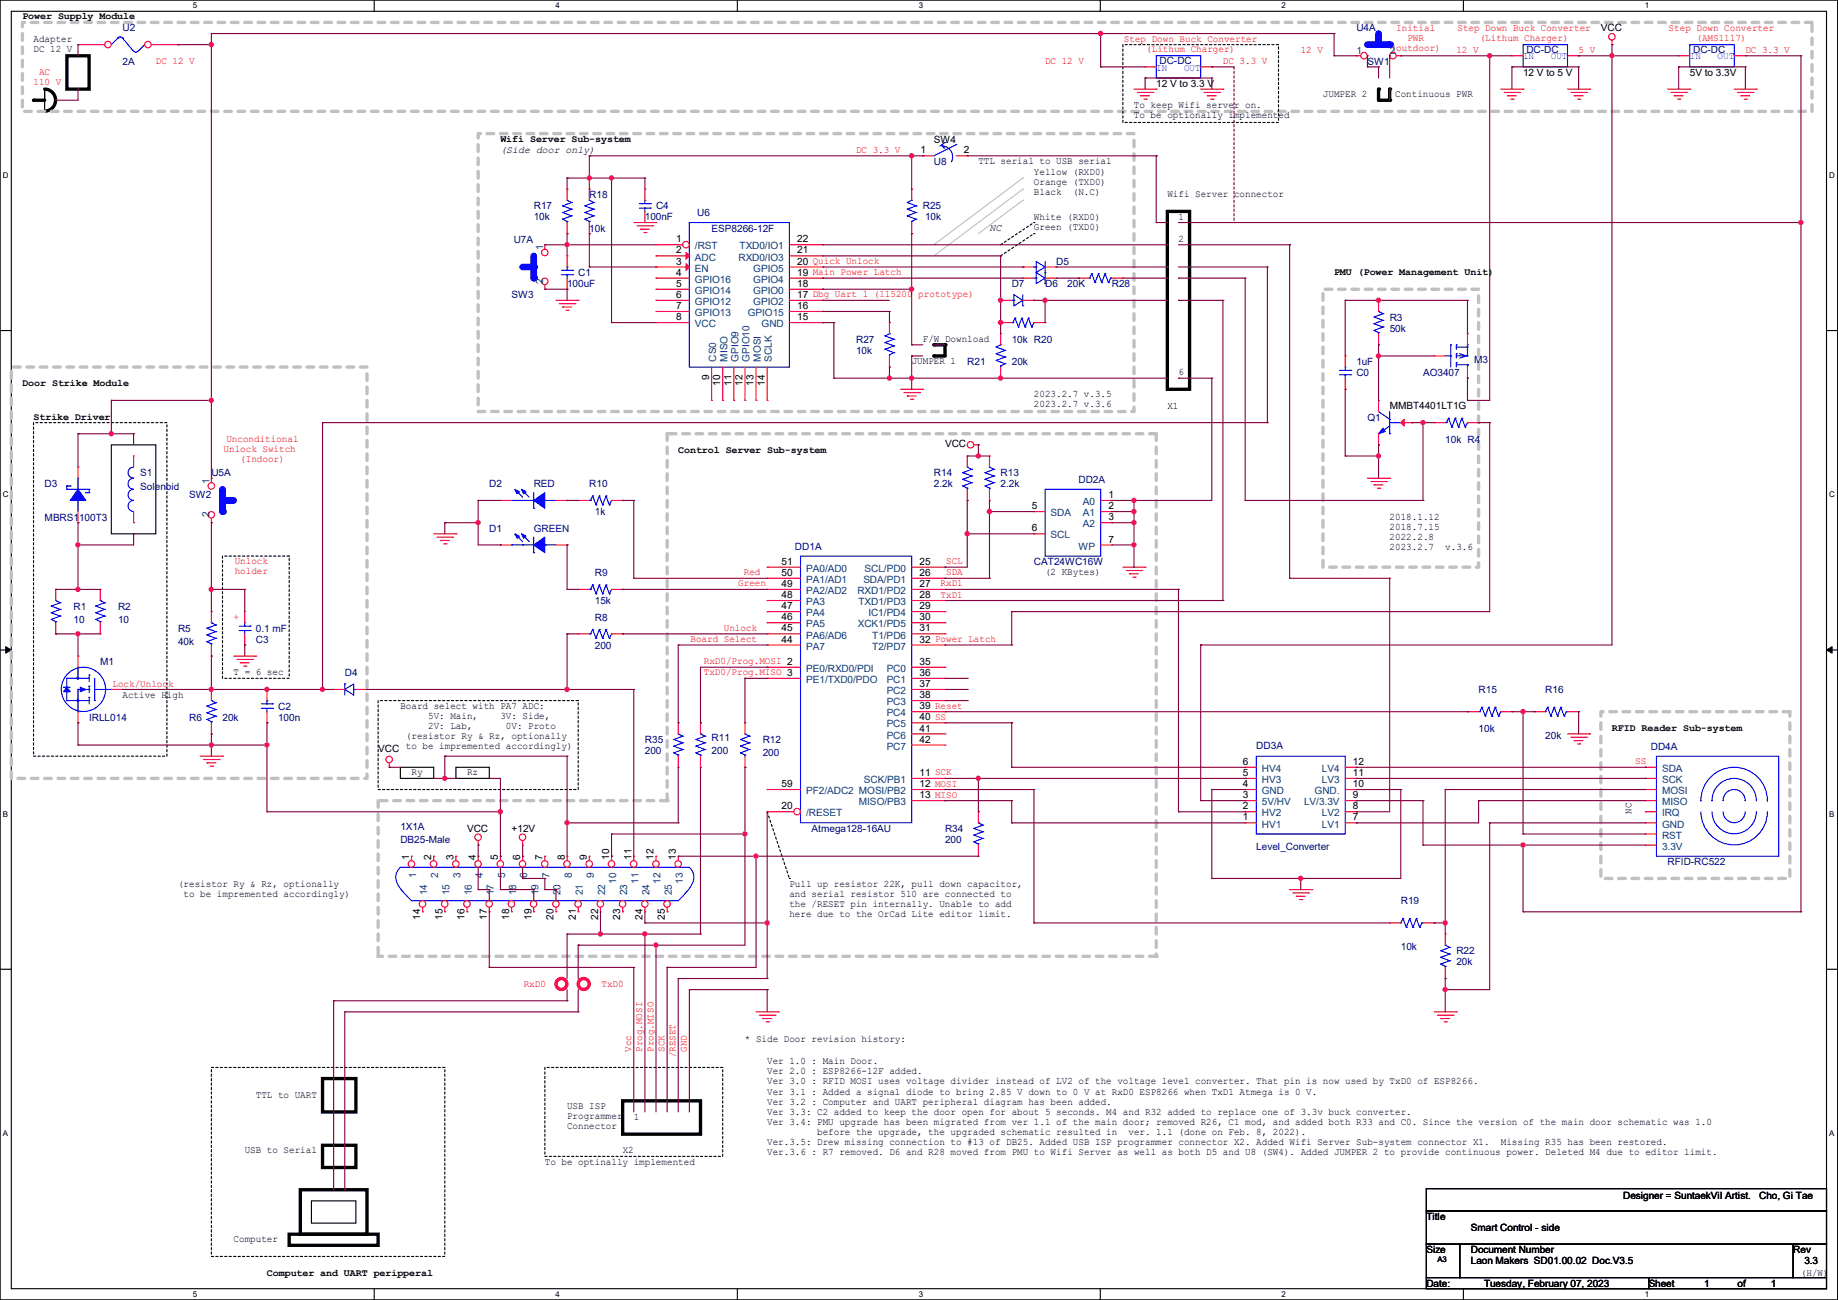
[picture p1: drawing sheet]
<svg xmlns="http://www.w3.org/2000/svg" width="420mm" height="297mm" viewBox="0 0 420 297" stroke-linecap="round" stroke-linejoin="round" font-family="sans-serif">
<defs><g id="words">
<g font-size="2.3">
<text x="5.1" y="4.4">Power Supply Module</text>
<text x="7.7" y="9.5">Adapter</text>
<text x="7.7" y="11.8">DC 12 V</text>
<text x="365.8" y="7.2">VCC</text>
<text x="348" y="17.4">12 V to 5 V</text>
<text x="386.1" y="17.4">5V to 3.3V</text>
<text x="264.2" y="19.9">12 V to 3.3 V</text>
<text x="302.3" y="22.2">JUMPER 2</text>
<text x="318.8" y="22.2">Continuous PWR</text>
<text x="259.1" y="24.8">To keep Wifi server on.</text>
<text x="259.1" y="27.1">To be optionally implemented</text>
<text x="114.3" y="32.4">Wifi Server Sub-system</text>
<text x="114.3" y="35">(Side door only)</text>
<text x="210.4" y="35.1">1</text>
<text x="213.4" y="32.6">SW4</text>
<text x="220.3" y="35.1">2</text>
<text x="223.6" y="37.5">TTL serial to USB serial</text>
<text x="236.3" y="40">Yellow (RXD0)</text>
<text x="236.3" y="42.3">Orange (TXD0)</text>
<text x="236.3" y="44.6">Black</text>
<text x="245.2" y="44.6">(N.C)</text>
<text x="266.7" y="45.1">Wifi Server connector</text>
<text x="226.1" y="52.7">NC</text>
<text x="236.3" y="50.2">White (RXD0)</text>
<text x="236.3" y="52.5">Green (TXD0)</text>
<text x="269.3" y="50.2">1</text>
<text x="154.5" y="55.4">1</text>
<text x="154.5" y="57.9">2</text>
<text x="182.2" y="57.9">21</text>
<text x="182.2" y="55.4">22</text>
<text x="269.3" y="55.2">2</text>
<text x="154.5" y="60.5">3</text>
<text x="154.5" y="63">4</text>
<text x="154.5" y="65.5">5</text>
<text x="182.2" y="65.5">18</text>
<text x="182.2" y="63">19 Main Power Latch</text>
<text x="182.2" y="60.5">20 Quick Unlock</text>
<text x="304.8" y="62.9">PMU (Power Management Unit)</text>
<text x="154.5" y="68.1">6</text>
<text x="154.5" y="70.6">7</text>
<text x="182.2" y="70.6">16</text>
<text x="182.2" y="68.1">17 Dbg Uart 1 (115200 prototype)</text>
<text x="154.5" y="73.2">8</text>
<text x="182.2" y="73.2">15</text>
<text x="208.3" y="83.2">JUMPER 1</text>
<text x="210.9" y="78.1">F/W Download</text>
<text x="5.1" y="88.3">Door Strike Module</text>
<text x="162.1" y="86.9" transform="rotate(-90 162.1 86.9)">9</text>
<text x="164.6" y="88.2" transform="rotate(-90 164.6 88.2)">10</text>
<text x="167.1" y="88.2" transform="rotate(-90 167.1 88.2)">11</text>
<text x="169.7" y="88.2" transform="rotate(-90 169.7 88.2)">12</text>
<text x="172.2" y="88.2" transform="rotate(-90 172.2 88.2)">13</text>
<text x="174.8" y="88.2" transform="rotate(-90 174.8 88.2)">14</text>
<text x="269.3" y="85.7">6</text>
<text x="7.7" y="95.9">Strike Driver</text>
<text x="236.3" y="90.8">2023.2.7 v.3.5</text>
<text x="236.3" y="93.1">2023.2.7 v.3.6</text>
<text x="266.7" y="93.3">X1</text>
<text x="317.5" y="93.6">MMBT4401LT1G</text>
<text x="155" y="103.5">Control Server Sub-system</text>
<text x="215.9" y="102.2">VCC</text>
<text x="253.3" y="113.8">1</text>
<text x="235.8" y="116.3">5</text>
<text x="253.3" y="116.3">2</text>
<text x="253.3" y="118.9">3</text>
<text x="317.5" y="118.7">2018.1.12</text>
<text x="235.8" y="121.4">6</text>
<text x="253.3" y="124">7</text>
<text x="317.5" y="121">2018.7.15</text>
<text x="317.5" y="123.3">2022.2.8</text>
<text x="317.5" y="125.6">2023.2.7</text>
<text x="330.2" y="125.6">v.3.6</text>
<text x="178.6" y="129">51</text>
<text x="178.6" y="131.6">50</text>
<text x="210.1" y="129">25</text>
<text x="210.1" y="131.6">26</text>
<text x="238.8" y="131.4">(2 KBytes)</text>
<text x="178.6" y="134.1">49</text>
<text x="178.6" y="136.7">48</text>
<text x="210.1" y="134.1">27</text>
<text x="210.1" y="136.7">28</text>
<text x="178.6" y="139.2">47</text>
<text x="178.6" y="141.7">46</text>
<text x="210.1" y="139.2">29</text>
<text x="210.1" y="141.7">30</text>
<text x="178.6" y="144.3">45</text>
<text x="178.6" y="146.8">44</text>
<text x="210.1" y="146.8">32 Power Latch</text>
<text x="210.1" y="144.3">31</text>
<text x="53.4" y="154.3">T = 6 sec</text>
<text x="210.1" y="154.4">36</text>
<text x="210.1" y="151.9">35</text>
<text x="28" y="159.4">Active High</text>
<text x="91.5" y="161.9">Board select with PA7 ADC:</text>
<text x="210.1" y="159.5">38</text>
<text x="210.1" y="157">37</text>
<text x="97.8" y="164.2">5V: Main,</text>
<text x="97.8" y="166.5">2V: Lab,</text>
<text x="114.3" y="164.2">3V: Side,</text>
<text x="115.6" y="166.5">0V: Proto</text>
<text x="210.1" y="162.1">39 Reset</text>
<text x="210.1" y="164.6">40 SS</text>
<text x="210.1" y="167.1">41</text>
<text x="368.3" y="167">RFID Reader Sub-system</text>
<text x="86.4" y="171.8">VCC</text>
<text x="92.8" y="168.8">(resistor Ry &amp; Rz, optionally</text>
<text x="92.8" y="171.1">to be impremented accordingly)</text>
<text x="210.1" y="169.7">42</text>
<text x="94" y="177.2">Ry</text>
<text x="106.7" y="177.2">Rz</text>
<text x="178.6" y="179.8">59</text>
<text x="210.1" y="177.3">11 SCK</text>
<text x="210.1" y="179.8">12 MOSI</text>
<text x="284" y="177.3">5</text>
<text x="284" y="174.8">6</text>
<text x="284" y="179.8">4</text>
<text x="309.2" y="179.8">10</text>
<text x="309.2" y="177.3">11</text>
<text x="309.2" y="174.8">12</text>
<text x="178.6" y="184.9">20</text>
<text x="210.1" y="182.4">13 MISO</text>
<text x="284" y="184.9">2</text>
<text x="284" y="182.4">3</text>
<text x="309.2" y="184.9">8</text>
<text x="309.2" y="182.4">9</text>
<text x="372.8" y="186" transform="rotate(-90 372.8 186)">NC</text>
<text x="106.7" y="190.1">VCC</text>
<text x="116.9" y="190.1">+12V</text>
<text x="284" y="187.5">1</text>
<text x="309.2" y="187.5">7</text>
<text x="93.5" y="196.4" transform="rotate(-90 93.5 196.4)">1</text>
<text x="98.6" y="196.4" transform="rotate(-90 98.6 196.4)">2</text>
<text x="103.6" y="196.4" transform="rotate(-90 103.6 196.4)">3</text>
<text x="108.7" y="196.4" transform="rotate(-90 108.7 196.4)">4</text>
<text x="113.8" y="196.4" transform="rotate(-90 113.8 196.4)">5</text>
<text x="118.9" y="196.4" transform="rotate(-90 118.9 196.4)">6</text>
<text x="124" y="196.4" transform="rotate(-90 124 196.4)">7</text>
<text x="129" y="196.4" transform="rotate(-90 129 196.4)">8</text>
<text x="134.1" y="196.4" transform="rotate(-90 134.1 196.4)">9</text>
<text x="139.2" y="196.4" transform="rotate(-90 139.2 196.4)">10</text>
<text x="144.3" y="196.4" transform="rotate(-90 144.3 196.4)">11</text>
<text x="149.4" y="196.4" transform="rotate(-90 149.4 196.4)">12</text>
<text x="154.4" y="196.4" transform="rotate(-90 154.4 196.4)">13</text>
<text x="40.7" y="202.6">(resistor Ry &amp; Rz, optionally</text>
<text x="180.4" y="202.6">Pull up resistor 22K, pull down capacitor,</text>
<text x="42" y="204.8">to be impremented accordingly)</text>
<text x="180.4" y="204.8">and serial resistor 510 are connected to</text>
<text x="180.4" y="207.1">the /RESET pin internally. Unable to add</text>
<text x="180.4" y="209.4">here due to the OrCad Lite editor limit.</text>
<text x="96" y="210.1" transform="rotate(-90 96 210.1)">14</text>
<text x="101.1" y="210.1" transform="rotate(-90 101.1 210.1)">15</text>
<text x="106.2" y="210.1" transform="rotate(-90 106.2 210.1)">16</text>
<text x="111.3" y="210.1" transform="rotate(-90 111.3 210.1)">17</text>
<text x="116.3" y="210.1" transform="rotate(-90 116.3 210.1)">18</text>
<text x="121.4" y="210.1" transform="rotate(-90 121.4 210.1)">19</text>
<text x="126.5" y="210.1" transform="rotate(-90 126.5 210.1)">20</text>
<text x="131.6" y="210.1" transform="rotate(-90 131.6 210.1)">21</text>
<text x="136.7" y="210.1" transform="rotate(-90 136.7 210.1)">22</text>
<text x="141.7" y="210.1" transform="rotate(-90 141.7 210.1)">23</text>
<text x="146.8" y="210.1" transform="rotate(-90 146.8 210.1)">24</text>
<text x="151.9" y="210.1" transform="rotate(-90 151.9 210.1)">25</text>
<text x="170.2" y="238.1">* Side Door revision history:</text>
<text x="175.3" y="243.2">Ver 1.0 : Main Door.</text>
<text x="175.3" y="245.5">Ver 2.0 : ESP8266-12F added.</text>
<text x="58.5" y="250.8">TTL to UART</text>
<text x="175.3" y="247.8">Ver 3.0 : RFID MOSI uses voltage divider instead of LV2 of the voltage level converter. That pin is now used by TxD0 of ESP8266.</text>
<text x="175.3" y="250.1">Ver 3.1 : Added a signal diode to bring 2.85 V down to 0 V at RxD0 ESP8266 when TxD1 Atmega is 0 V.</text>
<text x="129.6" y="253.4">USB ISP</text>
<text x="129.6" y="255.6">Programmer</text>
<text x="129.6" y="257.9">Connector</text>
<text x="144.8" y="255.9">1</text>
<text x="175.3" y="252.3">Ver 3.2 : Computer and UART peripheral diagram has been added.</text>
<text x="175.3" y="254.6">Ver 3.3: C2 added to keep the door open for about 5 seconds. M4 and R32 added to replace one of 3.3v buck converter.</text>
<text x="175.3" y="256.9">Ver 3.4: PMU upgrade has been migrated from ver 1.1 of the main door; removed R26, C1 mod, and added both R33 and C0. Since the version of the main door schematic was 1.0</text>
<text x="55.9" y="263.5">USB to Serial</text>
<text x="142.3" y="263.5">X2</text>
<text x="175.3" y="261.5">Ver.3.5: Drew missing connection to #13 of DB25. Added USB ISP programmer connector X2. Added Wifi Server Sub-system connector X1.</text>
<text x="175.3" y="263.8">Ver.3.6 : R7 removed. D6 and R28 moved from PMU to Wifi Server as well as both D5 and U8 (SW4). Added JUMPER 2 to provide continuous power. Deleted M4 due to editor limit.</text>
<text x="186.7" y="259.2">before the upgrade, the upgraded schematic resulted in</text>
<text x="257.9" y="259.2">ver. 1.1 (done on Feb. 8, 2022).</text>
<text x="342.9" y="261.5">Missing R35 has been restored.</text>
<text x="124.5" y="266.1">To be optinally implemented</text>
<text x="370.9" y="273.9">Designer = SuntaekVil Artist.</text>
<text x="402" y="273.9">Cho, Gi Tae</text>
<text x="325.9" y="278.7">Title</text>
<text x="336.1" y="281.3">Smart Control - side</text>
<text x="53.4" y="283.8">Computer</text>
<text x="325.9" y="286.3">Size</text>
<text x="336.1" y="286.3">Document Number</text>
<text x="409.8" y="286.3">Rev</text>
<text x="61" y="291.5">Computer and UART peripperal</text>
<text x="325.9" y="294">Date:</text>
<text x="336.1" y="288.9">Laon Makers SD01.00.02 Doc.V3.5</text>
<text x="339.1" y="294">Tuesday, February 07, 2023</text>
<text x="376.7" y="294">Sheet</text>
<text x="389.4" y="294">1</text>
<text x="397" y="294">of</text>
<text x="404.7" y="294">1</text>
<text x="411.5" y="291.5">(H/W)</text>
<text x="412.3" y="288.9">3.3</text>
</g>
<g font-size="2.3" fill="#000080">
<text x="28" y="7.2">U2</text>
<text x="309.9" y="7.2">U4A</text>
<text x="28" y="14.8">2A</text>
<text x="265" y="14.6">DC-DC</text>
<text x="312.5" y="14.8">SW1</text>
<text x="348.8" y="12">DC-DC</text>
<text x="386.9" y="12">DC-DC</text>
<text x="213.4" y="37.7">U8</text>
<text x="122" y="47.8">R17</text>
<text x="134.7" y="45.3">R18</text>
<text x="149.9" y="47.8">C4</text>
<text x="210.9" y="47.8">R25</text>
<text x="122" y="50.4">10k</text>
<text x="134.7" y="52.9">10k</text>
<text x="147.4" y="50.4">100nF</text>
<text x="159.3" y="49.4">U6</text>
<text x="162.6" y="52.9">ESP8266-12F</text>
<text x="211.4" y="50.4">10k</text>
<text x="117.4" y="55.5">U7A</text>
<text x="129.6" y="65.6">100uF</text>
<text x="132.1" y="63.1">C1</text>
<text x="231.2" y="65.6">D7</text>
<text x="238.8" y="65.6">D6</text>
<text x="241.3" y="60.5">D5</text>
<text x="243.9" y="65.6">20K</text>
<text x="254" y="65.6">R28</text>
<text x="116.9" y="68.2">SW3</text>
<text x="317.5" y="73.2">R3</text>
<text x="317.5" y="75.8">50k</text>
<text x="195.6" y="78.3">R27</text>
<text x="195.6" y="80.9">10k</text>
<text x="221" y="83.4">R21</text>
<text x="231.2" y="83.4">20k</text>
<text x="231.2" y="78.3">10k R20</text>
<text x="309.9" y="83.4">1uF</text>
<text x="336.9" y="82.9">M3</text>
<text x="309.9" y="85.9">C0</text>
<text x="325.2" y="85.9">AO3407</text>
<text x="312.5" y="96.1">Q1</text>
<text x="330.2" y="101.2">10k R4</text>
<text x="10.2" y="111.3">D3</text>
<text x="32" y="108.8">S1</text>
<text x="32" y="111.8">Solenoid</text>
<text x="43.2" y="113.9">SW2</text>
<text x="48.3" y="108.8">U5A</text>
<text x="111.8" y="111.3">D2</text>
<text x="122" y="111.3">RED</text>
<text x="134.7" y="111.3">R10</text>
<text x="213.4" y="108.8">R14</text>
<text x="213.4" y="111.3">2.2k</text>
<text x="228.6" y="108.8">R13</text>
<text x="228.6" y="111.3">2.2k</text>
<text x="246.4" y="110.3">DD2A</text>
<text x="10.2" y="119">MBRS1100T3</text>
<text x="135.9" y="117.7">1k</text>
<text x="111.8" y="121.5">D1</text>
<text x="122" y="121.5">GREEN</text>
<text x="181.7" y="125.6">DD1A</text>
<text x="135.9" y="131.7">R9</text>
<text x="236.3" y="129.1">CAT24WC16W</text>
<text x="16.8" y="139.3">R1</text>
<text x="16.8" y="142.3">10</text>
<text x="27" y="139.3">R2</text>
<text x="27" y="142.3">10</text>
<text x="135.9" y="138">15k</text>
<text x="135.9" y="141.8">R8</text>
<text x="40.7" y="144.4">R5</text>
<text x="40.7" y="147.4">40k</text>
<text x="58.5" y="146.9">C3</text>
<text x="58.5" y="144.4">0.1 mF</text>
<text x="135.9" y="148.2">200</text>
<text x="22.9" y="152">M1</text>
<text x="78.8" y="154.5">D4</text>
<text x="337.9" y="158.3">R15</text>
<text x="353.1" y="158.3">R16</text>
<text x="20.4" y="164.7">IRLL014</text>
<text x="43.2" y="164.7">R6</text>
<text x="50.8" y="164.7">20k</text>
<text x="63.5" y="162.1">C2</text>
<text x="63.5" y="164.7">100n</text>
<text x="337.9" y="167.2">10k</text>
<text x="147.4" y="169.8">R35</text>
<text x="147.4" y="172.3">200</text>
<text x="162.6" y="169.2">R11</text>
<text x="162.6" y="172.3">200</text>
<text x="174.3" y="169.8">R12</text>
<text x="174.3" y="172.8">200</text>
<text x="287.1" y="171">DD3A</text>
<text x="353.1" y="168.7">20k</text>
<text x="377.2" y="171.3">DD4A</text>
<text x="91.5" y="189.6">1X1A</text>
<text x="185.5" y="190.1">Atmega128-16AU</text>
<text x="215.9" y="190.1">R34</text>
<text x="91.5" y="192.6">DB25-Male</text>
<text x="215.9" y="192.6">200</text>
<text x="287.1" y="194.1">Level_Converter</text>
<text x="381" y="197.7">RFID-RC522</text>
<text x="320.1" y="206.6">R19</text>
<text x="320.1" y="217">10k</text>
<text x="332.8" y="218">R22</text>
<text x="332.8" y="220.6">20k</text>
</g>
<g font-size="2.3" fill="#f00">
<text x="256.8" y="9.5">Step Down Buck Converter</text>
<text x="261.9" y="11.8">(Lithum Charger)</text>
<text x="317.8" y="11.6">(outdoor)</text>
<text x="319.1" y="7">Initial</text>
<text x="321.6" y="9.3">PWR</text>
<text x="333" y="7">Step Down Buck Converter</text>
<text x="338.1" y="9.3">(Lithum Charger)</text>
<text x="381.3" y="7">Step Down Converter</text>
<text x="387.6" y="9.3">(AMS1117)</text>
<text x="8.9" y="17.1">AC</text>
<text x="35.6" y="14.6">DC 12 V</text>
<text x="238.8" y="14.6">DC 12 V</text>
<text x="279.4" y="14.6">DC 3.3 V</text>
<text x="297.2" y="12.1">12 V</text>
<text x="332.8" y="12.1">12 V</text>
<text x="360.7" y="12.1">5 V</text>
<text x="398.8" y="12.1">DC 3.3 V</text>
<text x="7.7" y="19.4">110 V</text>
<text x="195.6" y="34.9">DC 3.3 V</text>
<text x="51.7" y="101">Unconditional</text>
<text x="51.1" y="103.3">Unlock Switch</text>
<text x="54.9" y="105.5">(Indoor)</text>
<text x="53.6" y="128.9">Unlock</text>
<text x="53.6" y="131.2">holder</text>
<text x="170" y="131.4">Red</text>
<text x="216.2" y="128.9">SCL</text>
<text x="216.2" y="131.4">SDA</text>
<text x="168.7" y="134">Green</text>
<text x="214.9" y="134">RxD1</text>
<text x="214.9" y="136.5">TxD1</text>
<text x="53.4" y="141.6">+</text>
<text x="157.8" y="146.7">Board Select</text>
<text x="165.4" y="144.1">Unlock</text>
<text x="160.8" y="154.3">TxD0/Prog.MISO 3</text>
<text x="160.8" y="151.8">RxD0/Prog.MOSI 2</text>
<text x="25.7" y="156.8">Lock/Unlock</text>
<text x="373.7" y="174.6">SS</text>
<text x="119.7" y="225.4">RxD0</text>
<text x="137.5" y="225.4">TxD0</text>
<text x="144.2" y="240.3" transform="rotate(-90 144.2 240.3)">Vcc</text>
<text x="146.8" y="240.3" transform="rotate(-90 146.8 240.3)">Prog.MOSI</text>
<text x="149.3" y="240.3" transform="rotate(-90 149.3 240.3)">Prog.MISO</text>
<text x="151.8" y="240.3" transform="rotate(-90 151.8 240.3)">SCK</text>
<text x="154.4" y="241.6" transform="rotate(-90 154.4 241.6)">/RESET</text>
<text x="156.9" y="240.3" transform="rotate(-90 156.9 240.3)">GND</text>
</g>
<g font-size="2.3" fill="#00f">
<text x="264.2" y="16.1">IN</text>
<text x="270.6" y="16.1">OUT</text>
<text x="348" y="13.6">IN</text>
<text x="354.4" y="13.6">OUT</text>
<text x="386.1" y="13.6">IN</text>
<text x="392.5" y="13.6">OUT</text>
</g>
<g font-size="2.3" fill="#004080">
<text x="309.9" y="12.3">1</text>
<text x="317.5" y="12.3">2</text>
<text x="124.1" y="57.2" transform="rotate(-90 124.1 57.2)">1</text>
<text x="158.8" y="57">/RST</text>
<text x="158.8" y="59.5">ADC</text>
<text x="168.7" y="59.5">RXD0/IO3</text>
<text x="169" y="57">TXD0/IO1</text>
<text x="124.1" y="64.8" transform="rotate(-90 124.1 64.8)">2</text>
<text x="158.8" y="62.1">EN</text>
<text x="158.8" y="64.6">GPIO16</text>
<text x="172.1" y="64.6">GPIO4</text>
<text x="172.1" y="62.1">GPIO5</text>
<text x="158.8" y="67.1">GPIO14</text>
<text x="158.8" y="69.7">GPIO12</text>
<text x="172.1" y="69.7">GPIO2</text>
<text x="172.1" y="67.1">GPIO0</text>
<text x="158.8" y="72.2">GPIO13</text>
<text x="158.8" y="74.8">VCC</text>
<text x="170.9" y="72.2">GPIO15</text>
<text x="174" y="74.8">GND</text>
<text x="163.7" y="82.6" transform="rotate(-90 163.7 82.6)">CS0</text>
<text x="166.2" y="82.6" transform="rotate(-90 166.2 82.6)">MISO</text>
<text x="168.7" y="82.6" transform="rotate(-90 168.7 82.6)">GPIO9</text>
<text x="171.3" y="82.6" transform="rotate(-90 171.3 82.6)">GPIO10</text>
<text x="173.8" y="82.6" transform="rotate(-90 173.8 82.6)">MOSI</text>
<text x="176.4" y="82.6" transform="rotate(-90 176.4 82.6)">SCLK</text>
<text x="47.9" y="110.5" transform="rotate(-90 47.9 110.5)">1</text>
<text x="47.9" y="118.2" transform="rotate(-90 47.9 118.2)">2</text>
<text x="240.1" y="117.9">SDA</text>
<text x="247.4" y="115.4">A0</text>
<text x="247.4" y="117.9">A1</text>
<text x="240.1" y="123">SCL</text>
<text x="246.4" y="125.6">WP</text>
<text x="247.4" y="120.5">A2</text>
<text x="184.2" y="130.6">PA0/AD0</text>
<text x="197.5" y="130.6">SCL/PD0</text>
<text x="184.2" y="133.2">PA1/AD1</text>
<text x="184.2" y="135.7">PA2/AD2</text>
<text x="195.9" y="135.7">RXD1/PD2</text>
<text x="197.3" y="133.2">SDA/PD1</text>
<text x="184.2" y="138.3">PA3</text>
<text x="184.2" y="140.8">PA4</text>
<text x="184.2" y="143.3">PA5</text>
<text x="196" y="143.3">XCK1/PD5</text>
<text x="196.2" y="138.3">TXD1/PD3</text>
<text x="198.4" y="140.8">IC1/PD4</text>
<text x="184.2" y="145.9">PA6/AD6</text>
<text x="184.2" y="148.4">PA7</text>
<text x="199.3" y="148.4">T2/PD7</text>
<text x="199.3" y="145.9">T1/PD6</text>
<text x="184.2" y="153.5">PE0/RXD0/PDI</text>
<text x="202.6" y="153.5">PC0</text>
<text x="184.2" y="156">PE1/TXD0/PDO</text>
<text x="202.6" y="161.1">PC3</text>
<text x="202.6" y="158.6">PC2</text>
<text x="202.6" y="156">PC1</text>
<text x="202.6" y="163.7">PC4</text>
<text x="202.6" y="166.2">PC5</text>
<text x="202.6" y="168.7">PC6</text>
<text x="202.6" y="171.3">PC7</text>
<text x="197.4" y="178.9">SCK/PB1</text>
<text x="288.3" y="178.9">HV3</text>
<text x="288.3" y="176.4">HV4</text>
<text x="302.1" y="178.9">LV3</text>
<text x="302.1" y="176.4">LV4</text>
<text x="379.8" y="176.4">SDA</text>
<text x="379.8" y="178.9">SCK</text>
<text x="184.2" y="181.4">PF2/ADC2 MOSI/PB2</text>
<text x="196.3" y="184">MISO/PB3</text>
<text x="288.3" y="184">5V/HV</text>
<text x="288.3" y="181.4">GND</text>
<text x="298" y="184">LV/3.3V</text>
<text x="300.4" y="181.4">GND.</text>
<text x="379.8" y="181.4">MOSI</text>
<text x="379.8" y="184">MISO</text>
<text x="184.2" y="186.5">/RESET</text>
<text x="288.3" y="189.1">HV1</text>
<text x="288.3" y="186.5">HV2</text>
<text x="302.1" y="189.1">LV1</text>
<text x="302.1" y="186.5">LV2</text>
<text x="379.8" y="186.5">IRQ</text>
<text x="379.8" y="189.1">GND</text>
<text x="379.8" y="191.6">RST</text>
<text x="379.8" y="194.1">3.3V</text>
<text x="95.1" y="200.7" transform="rotate(-90 95.1 200.7)">1</text>
<text x="100.2" y="200.7" transform="rotate(-90 100.2 200.7)">2</text>
<text x="105.2" y="200.7" transform="rotate(-90 105.2 200.7)">3</text>
<text x="110.3" y="200.7" transform="rotate(-90 110.3 200.7)">4</text>
<text x="115.4" y="200.7" transform="rotate(-90 115.4 200.7)">5</text>
<text x="120.5" y="200.7" transform="rotate(-90 120.5 200.7)">6</text>
<text x="125.6" y="200.7" transform="rotate(-90 125.6 200.7)">7</text>
<text x="130.6" y="200.7" transform="rotate(-90 130.6 200.7)">8</text>
<text x="135.7" y="200.7" transform="rotate(-90 135.7 200.7)">9</text>
<text x="140.8" y="202" transform="rotate(-90 140.8 202)">10</text>
<text x="145.9" y="202" transform="rotate(-90 145.9 202)">11</text>
<text x="151" y="202" transform="rotate(-90 151 202)">12</text>
<text x="156" y="202" transform="rotate(-90 156 202)">13</text>
<text x="97.6" y="204.5" transform="rotate(-90 97.6 204.5)">14</text>
<text x="102.7" y="204.5" transform="rotate(-90 102.7 204.5)">15</text>
<text x="107.8" y="204.5" transform="rotate(-90 107.8 204.5)">16</text>
<text x="112.9" y="204.5" transform="rotate(-90 112.9 204.5)">17</text>
<text x="117.9" y="204.5" transform="rotate(-90 117.9 204.5)">18</text>
<text x="123" y="204.5" transform="rotate(-90 123 204.5)">19</text>
<text x="128.1" y="204.5" transform="rotate(-90 128.1 204.5)">20</text>
<text x="133.2" y="204.5" transform="rotate(-90 133.2 204.5)">21</text>
<text x="138.3" y="204.5" transform="rotate(-90 138.3 204.5)">22</text>
<text x="143.3" y="204.5" transform="rotate(-90 143.3 204.5)">23</text>
<text x="148.4" y="204.5" transform="rotate(-90 148.4 204.5)">24</text>
<text x="153.5" y="204.5" transform="rotate(-90 153.5 204.5)">25</text>
</g>
<g font-size="1.8">
<text x="44" y="1.9">5</text>
<text x="127" y="1.9">4</text>
<text x="209.9" y="1.9">3</text>
<text x="292.9" y="1.9">2</text>
<text x="375.8" y="1.9">1</text>
<text x=".7" y="40.6">D</text>
<text x="418" y="40.6">D</text>
<text x=".7" y="113.6">C</text>
<text x="418" y="113.6">C</text>
<text x=".7" y="186.6">B</text>
<text x="418" y="186.6">B</text>
<text x=".7" y="259.5">A</text>
<text x="418" y="259.5">A</text>
<text x="328.5" y="288.4">A3</text>
<text x="44" y="296.3">5</text>
<text x="127" y="296.3">4</text>
<text x="209.9" y="296.3">3</text>
<text x="292.9" y="296.3">2</text>
<text x="375.8" y="296.3">1</text>
</g>
</g></defs>
<path d="M0 0h419.9v297h-419.9zM2.6 2.6h414.8v291.8h-414.8z" fill="none" stroke="#000" stroke-width=".25"/>
<g fill="#fff">
<path d="M44 .3h1v2h-1z"/>
<path d="M44 294.7h1v2h-1z"/>
</g>
<path d="M85.5 0v2.6M85.5 294.4v2.6" fill="none" stroke="#000" stroke-width=".25"/>
<g fill="#fff">
<path d="M127 .3h.9v2h-.9z"/>
<path d="M127 294.7h.9v2h-.9z"/>
</g>
<path d="M168.5 0v2.6M168.5 294.4v2.6" fill="none" stroke="#000" stroke-width=".25"/>
<g fill="#fff">
<path d="M209.9 .3h1v2h-1z"/>
<path d="M209.9 294.7h1v2h-1z"/>
</g>
<path d="M251.4 0v2.6M251.4 294.4v2.6" fill="none" stroke="#000" stroke-width=".25"/>
<g fill="#fff">
<path d="M292.9 .3h.9v2h-.9z"/>
<path d="M292.9 294.7h.9v2h-.9z"/>
</g>
<path d="M334.4 0v2.6M334.4 294.4v2.6" fill="none" stroke="#000" stroke-width=".25"/>
<g fill="#fff">
<path d="M375.8 .3h1v2h-1z"/>
<path d="M375.8 294.7h1v2h-1z"/>
<path d="M.7 39h1.2v2h-1.2z"/>
<path d="M418 39h1.3v2h-1.3z"/>
<path d="M.7 112h1.2v2h-1.2z"/>
<path d="M418 112h1.3v2h-1.3z"/>
</g>
<path d="M0 75.5h2.6M417.4 75.5h2.5" fill="none" stroke="#000" stroke-width=".25"/>
<g fill="#fff">
<path d="M.7 185h1.2v1.9h-1.2z"/>
<path d="M418 185h1.2v1.9h-1.2z"/>
</g>
<path d="M0 148.5h2.6M417.4 148.5h2.5" fill="none" stroke="#000" stroke-width=".25"/>
<path d="M1.3 147.7l1.3 .8-1.3 .7zM417.4 148.5l1.2-.8v1.5z" fill="#000" stroke="#000" stroke-width=".23"/>
<g fill="#fff">
<path d="M.7 257.9h1.2v2h-1.2z"/>
<path d="M418 257.9h1.2v2h-1.2z"/>
</g>
<path d="M10.2 25.4h.1M10.2 20.4h.1M10.2 20.4v5M25.4 101.6h10.2v20.4h-10.2zM0 221.4h2.6M417.4 221.4h2.5" fill="none" stroke="#000" stroke-width=".25"/>
<path d="M15.3 12.7h5.1v7.7h-5.1zM7.7 22.9h2.5M10.2 20.4a2.52 2.52 0 0 1 2.5 2.5 2.52 2.52 0 0 1-2.5 2.5M213.4 78.8h2.5v2.5h-2.5" fill="none" stroke="#000" stroke-width=".76"/>
<g fill="#000">
<circle cx="7.7" cy="22.9" r=".38"/>
<circle cx="213.4" cy="78.8" r=".38"/>
<circle cx="215.9" cy="78.8" r=".38"/>
<circle cx="213.4" cy="81.3" r=".38"/>
</g>
<path d="M5.1 5.1h409v20.3h-409zM109.3 30.5h149.8v63.5h-149.8zM302.3 66.1h35.6v63.5h-35.6zM2.6 83.9h81.3v93.9h-81.3zM152.4 182.9h-66M264.2 218.5h-177.8" fill="none" stroke="#c0c0c0" stroke-width=".76" stroke-dasharray="1.5 1.5"/>
<path d="M7.7 96.6h30.4v76.2h-30.4z" fill="none" stroke="#000" stroke-width=".25" stroke-dasharray=".5 .5"/>
<circle cx="86.4" cy="218.5" r=".38" fill="#c0c0c0" stroke-dasharray="1.5 1.5"/>
<g fill="none" stroke="#f00" stroke-width=".76">
<circle cx="128.3" cy="224.8" r="1.25"/>
<circle cx="133.4" cy="224.8" r="1.25"/>
</g>
<path d="M315 20.4v2.5h2.5v-2.5M266.7 48.3h5.1v40.6h-5.1zM73.7 246.4h7.6v7.6h-7.6zM142.3 251.5h17.8v7.6h-17.8zM68.6 271.8h15.3v10.2h-15.3zM73.7 261.7h7.6v5h-7.6zM66.1 282h20.3v2.5h-20.3z" fill="none" stroke="#000" stroke-width=".76"/>
<path d="M91.5 175.3h7.6v2.5h-7.6zM104.2 175.3h7.6v2.5h-7.6zM71.2 274.4h10.1v5h-10.1z" fill="none" stroke="#000" stroke-width=".25"/>
<path d="M256.6 10.2h35.5v17.8h-35.5zM50.8 127h15.3v28h-15.3zM48.3 243.9h53.3v43.2h-53.3zM124.5 243.9h40.6v20.3h-40.6z" fill="none" stroke="#000" stroke-width=".25" stroke-dasharray=".5 .5"/>
<path d="M264.2 99.1h-111.8M365.8 162.6h43.2v38.1h-43.2z" fill="none" stroke="#c0c0c0" stroke-width=".76" stroke-dasharray="1.5 1.5"/>
<path d="M233.7 40.7h.1M233.7 43.2h.1M233.7 45.8h.1M233.7 40.7l-20.3 15.2M233.7 43.2l-20.3 15.3M233.7 45.8l-10.1 7.6" fill="none" stroke="#c0c0c0" stroke-width=".25"/>
<path d="M228.6 55.9l7.7-5.1M228.6 58.5l7.7-5.1M236.3 50.8h.1M236.3 53.4h.1" fill="none" stroke="#000" stroke-width=".25" stroke-dasharray=".5"/>
<g fill="#000">
<circle cx="315" cy="20.4" r=".38"/>
<circle cx="317.5" cy="22.9" r=".38"/>
<circle cx="317.5" cy="20.4" r=".38"/>
</g>
<circle cx="152.4" cy="99.1" r=".38" fill="#c0c0c0" stroke-dasharray="1.5 1.5"/>
<path d="M264.2 99.1v119.4" fill="none" stroke="#c0c0c0" stroke-width=".76" stroke-dasharray="1.5 1.5"/>
<circle cx="264.2" cy="218.5" r=".38" fill="#c0c0c0" stroke-dasharray="1.5 1.5"/>
<path d="M86.4 182.9v35.6" fill="none" stroke="#c0c0c0" stroke-width=".76" stroke-dasharray="1.5 1.5"/>
<circle cx="86.4" cy="218.5" r=".38" fill="#c0c0c0" stroke-dasharray="1.5 1.5"/>
<path d="M152.4 99.1v83.8" fill="none" stroke="#c0c0c0" stroke-width=".76" stroke-dasharray="1.5 1.5"/>
<circle cx="152.4" cy="182.9" r=".38" fill="#c0c0c0" stroke-dasharray="1.5 1.5"/>
<path d="M282 15.3v35.5M282 50.8h.1" fill="none" stroke="#800000" stroke-width=".25" stroke-dasharray=".5"/>
<path d="M175.3 185.5l5.1 15.2M180.4 200.7h.1" fill="none" stroke="#000" stroke-width=".25" stroke-dasharray=".5"/>
<path d="M86.4 160.1h45.7v20.3h-45.7z" fill="none" stroke="#000" stroke-width=".25" stroke-dasharray=".5 .5"/>
<g fill="none" stroke="#f00" stroke-width=".25">
<path d="M368.3 10.2h.1M368.3 9.2v1M259.1 20.4h5.1M259.9 21.1h3.5M260.6 21.9h.1M260.6 21.9h2.1M261.4 22.6h.5M261.9 22.6h.1M263.4 21.1h.1M264.2 20.4h.1M274.4 20.4h5M275.1 21.1h3.6"/>
<path d="M275.9 21.9h.1M275.9 21.9h2M276.6 22.6h.6M277.2 22.6h.1M278.7 21.1h.1M279.4 20.4h.1M342.9 20.4h5.1M343.7 21.1h3.6M344.5 21.9h.1M344.5 21.9h2M345.2 22.6h.5M345.7 22.6h.1"/>
<path d="M347.3 21.1h.1M348 20.4h.1M358.2 20.4h5.1M358.9 21.1h3.6M359.7 21.9h.1M359.7 21.9h2M360.5 22.6h.5M361 22.6h.1M362.5 21.1h.1M363.3 20.4h.1M381 20.4h5.1M381.8 21.1h3.6"/>
<path d="M382.6 21.9h.1M382.6 21.9h2M383.3 22.6h.5M383.8 22.6h.1M385.4 21.1h.1M386.1 20.4h.1M396.3 20.4h5.1M397 21.1h3.6M397.8 21.9h.1M397.8 21.9h2M398.6 22.6h.5M399.1 22.6h.1"/>
<path d="M400.6 21.1h.1M401.4 20.4h.1M134.7 43.2h.1M134.7 53.4h.1M134.7 43.2v2.6M134.7 50.8v2.6M144.8 50.8h5.1M145.6 51.6h3.5M146.3 52.4h.1M146.3 52.4h2.1M147.1 53.1h.5M147.6 53.1h.1"/>
<path d="M149.1 51.6h.1M149.9 50.8h.1M127 68.6h5.1M127.8 69.4h3.6M128.6 70.1h.1M128.6 70.1h2M129.3 70.9h.5M129.8 70.9h.1M131.4 69.4h.1M132.1 68.6h.1M335.3 76.2h.1M335.3 76.2v2.6"/>
<path d="M205.8 88.9h5.1M206.5 89.7h3.6M207.3 90.5h.1M207.3 90.5h2M208.1 91.2h.5M208.6 91.2h.1M210.1 89.7h.1M210.9 88.9h.1M307.4 88.9h.1M307.4 81.3h.1M307.4 81.3v2.6M307.4 86.4v2.5"/>
<path d="M327.7 81.3h.1M327.7 81.3h2.5M335.3 86.4h.1M335.3 83.9v2.5M222.5 101.6h1.1M223.6 101.6h.1M312.5 109.3h5M313.2 110h3.6M314 110.8h.1M314 110.8h2M314.7 111.5h.6M315.3 111.5h.1"/>
<path d="M316.8 110h.1M317.5 109.3h.1M99.1 122h5.1M99.9 122.7h3.5M100.6 123.5h.1M100.6 123.5h2.1M101.4 124.2h.5M101.9 124.2h.1M103.4 122.7h.1M104.2 122h.1M114.3 124.5h.1M114.3 124.5h2.6"/>
<path d="M127 124.5h2.6M129.6 124.5h.1M256.6 129.6h5.1M257.3 130.3h3.6M258.1 131.1h.1M258.1 131.1h2M258.9 131.9h.5M259.4 131.9h.1M260.9 130.3h.1M261.7 129.6h.1M53.4 149.9h5.1M54.1 150.7h3.6"/>
<path d="M54.9 151.4h.1M54.9 151.4h2M55.7 152.2h.5M56.2 152.2h.1M57.7 150.7h.1M58.5 149.9h.1M45.8 172.8h5M46.5 173.5h3.6M47.3 174.3h.1M47.3 174.3h2M48 175h.6M48.6 175h.1"/>
<path d="M50.1 173.5h.1M50.8 172.8h.1M88.9 175.3h.1M88.9 174.3v1M155 165.1h.1M155 175.3h.1M155 165.1v2.6M155 172.8v2.5M335.3 162.6h.1M335.3 162.6h2.6M342.9 162.6h2.6M345.5 162.6h.1"/>
<path d="M358.2 167.7h5.1M358.9 168.4h3.6M359.7 169.2h.1M359.7 169.2h2M360.5 170h.5M361 170h.1M362.5 168.4h.1M363.3 167.7h.1M376 175.3h.1M376 177.8h.1M376 175.3h2.5M376 177.8h2.5"/>
<path d="M109.3 193.1h.1M109.3 192.1v1M119.4 193.1h.1M119.4 192.1v1M376 180.4h.1M376 182.9h.1M376 185.5h.1M376 188h.1M376 190.5h.1M376 193.1h.1M376 180.4h2.5M376 182.9h2.5"/>
<path d="M376 185.5h2.5M376 188h2.5M376 190.5h2.5M376 193.1h2.5M294.7 203.2h5.1M295.4 204h3.6M296.2 204.8h.1M296.2 204.8h2M297 205.5h.5M297.5 205.5h.1M299 204h.1M299.8 203.2h.1"/>
<path d="M317.5 210.9h.1M317.5 210.9h2.6M325.2 210.9h2.5M327.7 210.9h.1M172.8 231.2h5M173.5 231.9h3.6M174.3 232.7h.1M174.3 232.7h2M175 233.5h.6M175.6 233.5h.1M177.1 231.9h.1M177.8 231.2h.1"/>
<path d="M327.7 231.2h5.1M328.5 231.9h3.5M329.2 232.7h.1M329.2 232.7h2.1M330 233.5h.5M330.5 233.5h.1M332 231.9h.1M332.8 231.2h.1"/>
<circle cx="368.3" cy="8.4" r=".74"/>
<circle cx="221.8" cy="101.6" r=".74"/>
<circle cx="88.9" cy="173.5" r=".74"/>
<circle cx="109.2" cy="191.3" r=".74"/>
<circle cx="119.4" cy="191.3" r=".74"/>
</g>
<path d="M325.9 271.6h91.5v5h-91.5zM325.9 276.6h91.5v7.7h-91.5zM325.9 284.3h7.6v7.6h-7.6zM325.9 291.9h50.8v2.5h-50.8zM333.5 284.3h76.2v7.6h-76.2zM376.7 291.9h40.7v2.5h-40.7zM409.7 284.3h7.7v7.6h-7.7z" fill="none" stroke="#000" stroke-width=".25"/>
<g fill="none" stroke="#00f" stroke-width=".25">
<path d="M26.9 8.6a.74 .74 0 0 1 1.1 .1M27 8.7h.1M27 8.7l-1.6 1.5M28 8.7h.1M28 8.7l2.5 3M31.4 11.7a.49 .49 0 0 1-.8 0M33.1 10.2h.1M33.1 10.2l-1.6 1.5M133.6 50.1h.1M133.6 48.6h.1M133.6 47h.1M133.6 50.1l1.1 .5"/>
<path d="M133.6 48.6l2.1 .7M133.6 47l2.1 .8M134.7 45.8h.1M134.7 50.6h.1M134.7 45.8l1 .5M134.7 50.6v.2M135.7 49.3h.1M135.7 47.8h.1M135.7 46.3h.1M135.7 49.3l-2.1 .8M135.7 47.8l-2.1 .8M135.7 46.3l-2.1 .7"/>
<path d="M331.5 78.8h.1M331.5 78.8v5.1M332.8 78.8h.1M332.8 78.8v1M332.8 79.3h2.5M335.3 78.8h.1M335.3 79.3h.1M335.3 78.8v2.5M306.1 85.6h2.6M306.1 84.6h2.6M307.4 83.9h.1M307.4 85.6h.1"/>
<path d="M307.4 83.9v.7M307.4 85.6v.8M308.7 85.6h.1M308.7 84.6h.1M330.2 81.3h1.3M331.5 81.3h.1M332.8 80.8h.1M332.8 82.8h.1M332.8 81.3h2.5M332.8 80.8v1M332.8 82.8v1.1M332.8 83.4h2.5"/>
<path d="M333.5 80.8l1.6 .5-1.6 .5M335.3 81.3h.1M335.3 83.4h.1M335.3 83.4v.5M116.9 124.5h.1M116.9 124.5h5.1M118.4 122.7h.1M118.4 122.7l1 1M119.4 124.5h.1M119.9 122.7h.1M119.9 122.7l1 1M122 126.3h.1"/>
<path d="M122 122.7v3.6M124.5 124.5h.1M124.5 124.5h2.5M154 172h.1M154 170.5h.1M154 169h.1M154 172l1 .5M154 170.5l2 .7M154 169l2 .7M155 167.7h.1M155 172.5h.1M155 167.7l1 .5"/>
<path d="M155 172.5v.3M156 171.2h.1M156 169.7h.1M156 168.2h.1M156 171.2l-2 .8M156 169.7l-2 .8M156 168.2l-2 .8M337.9 162.6h.2M338.1 162.6h.1M338.6 161.6h.1M338.6 161.6l-.5 1M338.6 161.6l.8 2"/>
<path d="M339.4 163.6h.1M340.1 161.6h.1M340.1 161.6l-.7 2M340.1 161.6l.8 2M340.9 163.6h.1M341.7 161.6h.1M341.7 161.6l-.8 2M341.7 161.6l.7 2M342.4 163.6h.1M342.9 162.6h.1M342.9 162.6l-.5 1M378.5 172.8h27.9v22.8h-27.9z"/>
<path d="M388.7 185.5a7.6 7.6 0 0 0 7.6 7.5 7.6 7.6 0 0 0 7.6-7.5M388.7 182.9v.1a7.6 7.6 0 0 1 7.6-7.7 7.6 7.6 0 0 1 7.6 7.7v-.1M391.2 185.5a5.1 5.1 0 0 0 5.1 5 5.1 5.1 0 0 0 5-5M391.2 182.9v.1a5.1 5.1 0 0 1 5.1-5.2 5.1 5.1 0 0 1 5 5.2v-.1M393.7 182.9a2.52 2.52 0 0 1 2.6-2.5 2.52 2.52 0 0 1 2.5 2.5M393.7 185.5a2.52 2.52 0 0 0 2.6 2.5 2.52 2.52 0 0 0 2.5-2.5M320.1 210.9h.1M320.6 209.8h.1M320.6 209.8l.8 2.1M320.6 209.8l-.5 1.1M321.4 211.9h.1M322.1 209.8h.1"/>
<path d="M322.1 209.8l.8 2.1M322.1 209.8l-.7 2.1M322.9 211.9h.1M323.6 209.8h.1M323.6 209.8l.8 2.1M323.6 209.8l-.7 2.1M324.4 211.9h.1M324.9 210.9h.1M324.9 210.9l-.5 1M324.9 210.9h.3"/>
</g>
<g fill="#00f" stroke="#00f" stroke-width=".25">
<path d="M119.2 122l1 .5-.5 .5z" fill-rule="evenodd"/>
<path d="M117.6 122l1.1 .5-.5 .5z" fill-rule="evenodd"/>
<path d="M122 124.5l2.5-1.8v3.6z" fill-rule="evenodd"/>
</g>
<circle cx="24.7" cy="10.2" r=".74" fill="#fff" stroke="#f00" stroke-width=".25"/>
<path d="M17.8 10.2h.1M17.8 10.2h6.1" fill="none" stroke="#f00" stroke-width=".25"/>
<circle cx="33.8" cy="10.2" r=".74" fill="#fff" stroke="#f00" stroke-width=".25"/>
<g fill="none" stroke="#f00" stroke-width=".25">
<path d="M34.6 10.2h6.1M40.7 10.2h.1M210.9 35.6h.1M210.9 35.6h2.5M218.5 35.6h2.5M221 35.6h.1M129.6 58.5h.1M129.6 58.5v2.5M129.6 66.1h.1M129.6 63.5v2.6M228.6 68.6h.1M228.6 68.6h2.6"/>
<path d="M233.7 68.6h2.6M236.3 68.6h.1M221 104.2h.1M221 114.3h.1M221 104.2v2.5M221 111.8v2.5M226.1 104.2h.1M226.1 114.3h.1M226.1 104.2v2.5M226.1 111.8v2.5M48.3 139.7h.1M48.3 139.7v2.6"/>
<path d="M55.9 139.7h.1M55.9 139.7v2.6M48.3 149.9h.1M48.3 157.5h.1M48.3 147.4v2.5M48.3 157.5v2.6M55.9 147.4h.1M55.9 144.8v2.6M48.3 167.7h.1M48.3 165.1v2.6M223.6 185.5h.1M223.6 195.6h.1"/>
<path d="M223.6 185.5v2.5M223.6 193.1v2.5"/>
</g>
<g fill="none" stroke="#00f" stroke-width=".25">
<path d="M214.7 33.4a2.52 2.52 0 0 1 2.5 .9 2.52 2.52 0 0 1 .2 2.7M215.7 33.8h.1M215.9 32.6h.1M215.9 32.6l-.7 .5 .5 .7M218.5 33.1h.1M218.5 33.1l-5.1 2.5M128.3 62.8h2.6M128.3 61.8h2.6M129.6 61h.1M129.6 62.8h.1M129.6 61v.8M129.6 62.8v.7"/>
<path d="M130.9 62.8h.1M130.9 61.8h.1M231.2 68.6h.5M231.7 67.4l2 1.2-2 1.3zM231.7 68.6h.1M233.7 69.9h.1M233.7 67.4v2.5M220 111h.1M220 109.5h.1M220 108h.1M220 111l1 .5M220 109.5l2 .8"/>
<path d="M220 108l2 .8M221 106.7h.1M221 111.5h.1M221 106.7l1 .5M221 111.5v.3M222 110.3h.1M222 108.8h.1M222 107.2h.1M222 110.3l-2 .7M222 108.8l-2 .7M222 107.2l-2 .8M225.1 111h.1"/>
<path d="M225.1 109.5h.1M225.1 108h.1M225.1 111l1 .5M225.1 109.5l2 .8M225.1 108l2 .8M226.1 106.7h.1M226.1 111.5h.1M226.1 106.7l1 .5M226.1 111.5v.3M227.1 110.3h.1M227.1 108.8h.1M227.1 107.2h.1"/>
<path d="M227.1 110.3l-2 .7M227.1 108.8l-2 .7M227.1 107.2l-2 .8M47.3 146.6h.1M47.3 145.1h.1M47.3 143.6h.1M47.3 146.6l1 .5M47.3 145.1l2 .7M47.3 143.6l2 .7M48.3 142.3h.1M48.3 147.1h.1M48.3 142.3l1 .5"/>
<path d="M48.3 147.1v.3M49.3 145.8h.1M49.3 144.3h.1M49.3 142.8h.1M49.3 145.8l-2 .8M49.3 144.3l-2 .8M49.3 142.8l-2 .8M54.7 144.1h2.5M54.7 143h2.5M55.9 142.3h.1M55.9 144.1h.1M55.9 142.3v.7"/>
<path d="M55.9 144.1v.7M57.2 144.1h.1M57.2 143h.1M47.3 164.4h.1M47.3 162.9h.1M47.3 161.3h.1M47.3 164.4l1 .5M47.3 162.9l2 .7M47.3 161.3l2 .8M48.3 160.1h.1M48.3 164.9h.1M48.3 164.9v.2"/>
<path d="M48.3 160.1l1 .5M49.3 163.6h.1M49.3 162.1h.1M49.3 160.6h.1M49.3 163.6l-2 .8M49.3 162.1l-2 .8M49.3 160.6l-2 .7M222.5 192.3h.1M222.5 190.8h.1M222.5 189.3h.1M222.5 192.3l1.1 .5M222.5 190.8l2.1 .8"/>
<path d="M222.5 189.3l2.1 .7M223.6 188h.1M223.6 192.8h.1M223.6 188l1 .5M223.6 192.8v.3M224.6 191.6h.1M224.6 190h.1M224.6 188.5h.1M224.6 191.6l-2.1 .7M224.6 190l-2.1 .8M224.6 188.5l-2.1 .8"/>
</g>
<path d="M50.8 111.8v5.1" fill="none" stroke="#00f" stroke-width="1.5"/>
<circle cx="50.8" cy="116.9" r=".76" fill="#00f"/>
<path d="M50.8 114.3h2.6" fill="none" stroke="#00f" stroke-width="1.5"/>
<circle cx="50.8" cy="114.3" r=".76" fill="#00f"/>
<circle cx="48.3" cy="111" r=".74" fill="#fff" stroke="#f00" stroke-width=".25"/>
<path d="M48.3 109.3h.1M48.3 109.3v1" fill="none" stroke="#f00" stroke-width=".25"/>
<circle cx="48.3" cy="117.6" r=".74" fill="#fff" stroke="#f00" stroke-width=".25"/>
<g fill="none" stroke="#f00" stroke-width=".25">
<path d="M228.6 76.2h.1M228.6 73.7h.1M228.6 76.2v2.6M228.6 73.7h2.6M236.3 73.7h2.5M238.8 73.7h.1M228.6 86.4h.1M228.6 83.9v2.5M30.5 119.4h.1M30.5 104.2h.1M30.5 104.2v2.5M30.5 116.9v2.5"/>
<path d="M48.3 119.4h.1M48.3 118.4v1M236.3 116.9h.1M236.3 116.9h2.5M251.5 114.3h2.5M251.5 116.9h2.5M251.5 119.4h2.5M254 114.3h.1M254 116.9h.1M254 119.4h.1M175.3 129.6h.1M175.3 132.1h.1"/>
<path d="M175.3 134.7h.1M175.3 137.2h.1M175.3 139.7h.1M175.3 129.6h7.6M175.3 132.1h7.6M175.3 134.7h7.6M175.3 137.2h7.6M175.3 139.7h7.6M208.3 129.6h7.6M208.3 132.1h7.6M208.3 134.7h7.6M208.3 137.2h7.6"/>
<path d="M208.3 139.7h7.6M215.9 129.6h.1M215.9 132.1h.1M215.9 134.7h.1M215.9 137.2h.1M215.9 139.7h.1M236.3 122h.1M236.3 122h2.5M251.5 124.5h2.5M254 124.5h.1M175.3 142.3h.1M175.3 144.8h.1"/>
<path d="M175.3 147.4h.1M175.3 152.4h.1M175.3 155h.1M175.3 142.3h7.6M175.3 144.8h7.6M175.3 147.4h7.6M175.3 152.4h7.6M175.3 155h7.6M208.3 142.3h7.6M208.3 144.8h7.6M208.3 147.4h7.6M208.3 152.4h7.6"/>
<path d="M208.3 155h7.6M208.3 157.5h7.6M215.9 147.4h.1M215.9 142.3h.1M215.9 144.8h.1M215.9 157.5h.1M215.9 155h.1M215.9 152.4h.1M208.3 177.8h7.6M208.3 162.6h7.6M208.3 165.1h7.6M208.3 167.7h7.6"/>
<path d="M208.3 170.2h7.6M208.3 160.1h7.6M215.9 177.8h.1M215.9 162.6h.1M215.9 165.1h.1M215.9 167.7h.1M215.9 170.2h.1M215.9 160.1h.1M175.3 180.4h.1M175.3 180.4h7.6M208.3 180.4h7.6M208.3 182.9h7.6"/>
<path d="M215.9 180.4h.1M215.9 182.9h.1"/>
</g>
<g fill="none" stroke="#00f" stroke-width=".25">
<path d="M227.6 79.3h.1M227.6 79.3l2.1 .8M228.6 78.8h.1M228.6 78.8l-1 .5M231.2 73.7h.2M231.4 73.7h.1M231.9 72.7h.1M231.9 72.7l-.5 1M231.9 72.7l.8 2M232.7 74.7h.1M233.5 72.7h.1M233.5 72.7l-.8 2"/>
<path d="M233.5 72.7l.7 2M234.2 74.7h.1M235 72.7h.1M235 72.7l-.8 2M235 72.7l.8 2M235.8 74.7h.1M236.3 73.7h.1M236.3 73.7l-.5 1M227.6 82.3h.1M227.6 80.8h.1M227.6 82.3l2.1 .8M227.6 80.8l2.1 .8"/>
<path d="M228.6 83.6h.1M228.6 83.6v.3M229.7 83.1h.1M229.7 81.6h.1M229.7 80.1h.1M229.7 83.1l-1.1 .5M229.7 81.6l-2.1 .7M229.7 80.1l-2.1 .7M30.5 111.8a1.25 1.25 0 0 0-1.2 1.3 1.25 1.25 0 0 0 1.2 1.2M30.5 109.3a1.25 1.25 0 0 0-1.2 1.2 1.25 1.25 0 0 0 1.2 1.3M30.5 106.7a1.25 1.25 0 0 0-1.2 1.3 1.25 1.25 0 0 0 1.2 1.2M30.5 114.3a1.25 1.25 0 0 0-1.2 1.3 1.25 1.25 0 0 0 1.2 1.2"/>
<path d="M238.8 111.8h12.7v15.2h-12.7zM182.9 127h25.4v61h-25.4z"/>
</g>
<circle cx="182.1" cy="185.4" r=".74" fill="#fff" stroke="#f00" stroke-width=".25"/>
<g fill="none" stroke="#f00" stroke-width=".25">
<path d="M233.7 61h.1M233.7 61h2.6M238.8 61h2.5M241.3 61h.1M17.8 149.9h.1M17.8 149.9v2.5M25.4 157.5h2.6M28 157.5h.1M17.8 165.1h.1M17.8 162.6v2.5M175.3 185.5h.1M175.3 185.5h6.1"/>
<path d="M330.2 213.4h.1M330.2 213.4v2.5M330.2 223.6h.1M330.2 221v2.6"/>
</g>
<g fill="none" stroke="#00f" stroke-width=".25">
<path d="M236.8 59.7l2 1.3-2 1.3zM238.8 59.7v2.6M236.3 61h.5M236.8 61h.1M238.8 62.3h.1M14.5 157h.1M14.5 157h1.5M15.3 155h.1M15.3 155h5.1M15.3 155v2M15.3 158v2.1M17.8 152.4h.1"/>
<path d="M17.8 157.5h.1M17.8 155h.1M17.8 152.4v2.6M17.8 157.5v5.1M17.8 157.5h2.6M20.4 154.2h.1M20.4 157.5h.1M20.4 156.8h.1M20.4 159.3h.1M20.4 154.2v1.5M20.4 156.8v1.5M20.4 159.3v1.5"/>
<path d="M21.6 157.5h.1M21.6 157.5h3.8M21.6 155v5.1M25.4 157.5h.1M15.3 160.1h.1M15.3 160.1h5.1M17.8 162.6h.1M17.8 160.1h.1M21.6 160.1h.1M329.2 218.7h.1M329.2 217.2h.1M329.2 218.7l2.1 .8"/>
<path d="M329.2 217.2l2.1 .8M330.2 215.9h.1M330.2 215.9l1.1 .6M331.3 219.5h.1M331.3 218h.1M331.3 216.5h.1M331.3 219.5l-2.1 .8M331.3 218l-2.1 .7M331.3 216.5l-2.1 .7M329.2 220.3h.1M329.2 220.3l1 .5M330.2 220.8h.1"/>
<path d="M330.2 220.8v.2"/>
<circle cx="17.8" cy="155" r=".23"/>
<circle cx="19.1" cy="157.5" r="5.1"/>
<circle cx="17.8" cy="160" r=".23"/>
</g>
<g fill="#00f" stroke="#00f" stroke-width=".25">
<path d="M18.3 157l1.3 .5-1.3 .5z"/>
<path d="M15.3 157l.7 1h-1.5z"/>
</g>
<path d="M312.5 10.2h5" fill="none" stroke="#00f" stroke-width="1.5"/>
<circle cx="317.5" cy="10.2" r=".76" fill="#00f"/>
<path d="M315 7.7v2.5" fill="none" stroke="#00f" stroke-width="1.5"/>
<circle cx="315" cy="10.2" r=".76" fill="#00f"/>
<circle cx="311.7" cy="12.7" r=".74" fill="#fff" stroke="#f00" stroke-width=".25"/>
<path d="M309.9 12.7h.1M309.9 12.7h1" fill="none" stroke="#f00" stroke-width=".25"/>
<circle cx="318.3" cy="12.7" r=".74" fill="#fff" stroke="#f00" stroke-width=".25"/>
<g fill="none" stroke="#f00" stroke-width=".25">
<path d="M319.1 12.7h1M320.1 12.7h.1M233.7 63.5h.1M233.7 63.5h2.6M238.8 63.5h2.5M241.3 63.5h.1M132.1 134.7h.1M132.1 134.7h2.6M139.7 134.7h2.6M142.3 134.7h.1M61 157.5h.1M61 157.5v2.6"/>
<path d="M132.1 144.8h.1M132.1 144.8h2.6M139.7 144.8h2.6M142.3 144.8h.1M61 165.1h.1M61 162.6v2.5"/>
</g>
<g fill="none" stroke="#00f" stroke-width=".25">
<path d="M236.3 63.5h.5M236.8 62.3l2 1.2-2 1.3zM236.8 63.5h.1M238.8 64.8h.1M238.8 62.3v2.5M134.7 134.7h.2M134.9 134.7h.1M135.4 133.6h.1M135.4 133.6l-.5 1.1M135.4 133.6l.8 2.1M136.2 135.7h.1M136.9 133.6h.1"/>
<path d="M136.9 133.6l-.7 2.1M136.9 133.6l.8 2.1M137.7 135.7h.1M138.5 133.6h.1M138.5 133.6l-.8 2.1M138.5 133.6l.7 2.1M139.2 135.7h.1M139.7 134.7h.1M139.7 134.7l-.5 1M134.7 144.8h.2M134.9 144.8h.1M135.4 143.8h.1"/>
<path d="M135.4 143.8l-.5 1M135.4 143.8l.8 2M136.2 145.8h.1M136.9 143.8h.1M136.9 143.8l-.7 2M136.9 143.8l.8 2M137.7 145.8h.1M138.5 143.8h.1M138.5 143.8l-.8 2M138.5 143.8l.7 2M139.2 145.8h.1M139.7 144.8h.1"/>
<path d="M139.7 144.8l-.5 1M59.7 161.8h2.6M59.7 160.8h2.6M61 160.1h.1M61 161.8h.1M61 160.1v.7M61 161.8v.8M62.3 161.8h.1M62.3 160.8h.1"/>
</g>
<path d="M122 58.5v5" fill="none" stroke="#00f" stroke-width="1.5"/>
<circle cx="122" cy="63.5" r=".76" fill="#00f"/>
<path d="M119.4 61h2.6" fill="none" stroke="#00f" stroke-width="1.5"/>
<circle cx="122" cy="61" r=".76" fill="#00f"/>
<circle cx="124.5" cy="57.7" r=".74" fill="#fff" stroke="#f00" stroke-width=".25"/>
<path d="M124.5 55.9h.1M124.5 55.9v1" fill="none" stroke="#f00" stroke-width=".25"/>
<circle cx="124.5" cy="64.3" r=".74" fill="#fff" stroke="#f00" stroke-width=".25"/>
<path d="M124.5 66.1h.1M124.5 65.1v1" fill="none" stroke="#f00" stroke-width=".25"/>
<path d="M157.5 50.8h22.9v33.1h-22.9z" fill="none" stroke="#00f" stroke-width=".25"/>
<circle cx="156.7" cy="55.9" r=".74" fill="#fff" stroke="#f00" stroke-width=".25"/>
<g fill="none" stroke="#f00" stroke-width=".25">
<path d="M149.9 55.9h.1M149.9 58.5h.1M149.9 55.9h6.1M149.9 58.5h7.6M180.4 55.9h7.6M180.4 58.5h7.6M188 58.5h.1M188 55.9h.1M208.3 43.2h.1M208.3 53.4h.1M208.3 43.2v2.6M208.3 50.8v2.6"/>
<path d="M149.9 61h.1M149.9 63.5h.1M149.9 66.1h.1M149.9 68.6h.1M149.9 71.2h.1M149.9 73.7h.1M149.9 61h7.6M149.9 63.5h7.6M149.9 66.1h7.6M149.9 68.6h7.6M149.9 71.2h7.6M149.9 73.7h7.6"/>
<path d="M180.4 61h7.6M180.4 63.5h7.6M180.4 66.1h7.6M180.4 68.6h7.6M180.4 71.2h7.6M180.4 73.7h7.6M188 73.7h.1M188 71.2h.1M188 68.6h.1M188 66.1h.1M188 63.5h.1M188 61h.1"/>
<path d="M162.6 91.5h.1M162.6 83.9v7.6M165.1 91.5h.1M165.1 83.9v7.6M167.7 91.5h.1M167.7 83.9v7.6M170.2 91.5h.1M170.2 83.9v7.6M172.8 91.5h.1M172.8 83.9v7.6M175.3 91.5h.1M175.3 83.9v7.6"/>
<path d="M114.3 114.3h.1M114.3 114.3h2.6M127 114.3h2.6M129.6 114.3h.1"/>
</g>
<g fill="#f00" stroke="#f00" stroke-width=".25">
<path d="M156.8 57.7l.7 .8-.7 .7z"/>
<path d="M156.8 60.2l.7 .8-.7 .8z"/>
</g>
<g fill="#00f" stroke="#00f" stroke-width=".25">
<path d="M119.2 111.8l1 .5-.5 .5z" fill-rule="evenodd"/>
<path d="M117.6 111.8l1.1 .5-.5 .5z" fill-rule="evenodd"/>
<path d="M122 114.3l2.5-1.7v3.5z" fill-rule="evenodd"/>
</g>
<g fill="none" stroke="#00f" stroke-width=".25">
<path d="M207.3 49.3h.1M207.3 47.8h.1M207.3 46.3h.1M207.3 49.3l2 .8M207.3 47.8l2 .8M207.3 46.3l2 .7M208.3 45.8h.1M208.3 50.6h.1M208.3 45.8l-1 .5M208.3 50.6v.2M209.3 50.1h.1M209.3 48.6h.1"/>
<path d="M209.3 47h.1M209.3 50.1l-1 .5M209.3 48.6l-2 .7M209.3 47l-2 .8M116.9 114.3h.1M116.9 114.3h5.1M118.4 112.6h.1M118.4 112.6l1 1M119.4 114.3h.1M119.9 112.6h.1M119.9 112.6l1 1M122 116.1h.1"/>
<path d="M122 112.6v3.5M124.5 114.3h.1M124.5 114.3h2.5M91.5 198.2h.1M91.5 198.2a3.2 3.2 0 0 0-.2 4.5l2.7 3.1M91.5 198.2h66a3.2 3.2 0 0 1 .2 4.5l-2.7 3.1h-61M94 205.8h.1"/>
</g>
<circle cx="94" cy="197.4" r=".74" fill="#fff" stroke="#f00" stroke-width=".25"/>
<path d="M94 195.6h.1M94 195.6v1" fill="none" stroke="#f00" stroke-width=".25"/>
<circle cx="99.1" cy="197.4" r=".74" fill="#fff" stroke="#f00" stroke-width=".25"/>
<path d="M99.1 195.6h.1M99.1 195.6v1" fill="none" stroke="#f00" stroke-width=".25"/>
<circle cx="104.2" cy="197.4" r=".74" fill="#fff" stroke="#f00" stroke-width=".25"/>
<path d="M104.2 195.6h.1M104.2 195.6v1" fill="none" stroke="#f00" stroke-width=".25"/>
<circle cx="109.2" cy="197.4" r=".74" fill="#fff" stroke="#f00" stroke-width=".25"/>
<path d="M109.3 195.6h.1M109.3 195.6v1" fill="none" stroke="#f00" stroke-width=".25"/>
<circle cx="114.3" cy="197.4" r=".74" fill="#fff" stroke="#f00" stroke-width=".25"/>
<path d="M114.3 195.6h.1M114.3 195.6v1" fill="none" stroke="#f00" stroke-width=".25"/>
<circle cx="119.4" cy="197.4" r=".74" fill="#fff" stroke="#f00" stroke-width=".25"/>
<path d="M119.4 195.6h.1M119.4 195.6v1" fill="none" stroke="#f00" stroke-width=".25"/>
<circle cx="124.5" cy="197.4" r=".74" fill="#fff" stroke="#f00" stroke-width=".25"/>
<path d="M124.5 195.6h.1M124.5 195.6v1" fill="none" stroke="#f00" stroke-width=".25"/>
<circle cx="129.6" cy="197.4" r=".74" fill="#fff" stroke="#f00" stroke-width=".25"/>
<path d="M129.6 195.6h.1M129.6 195.6v1" fill="none" stroke="#f00" stroke-width=".25"/>
<circle cx="134.6" cy="197.4" r=".74" fill="#fff" stroke="#f00" stroke-width=".25"/>
<path d="M134.7 195.6h.1M134.7 195.6v1" fill="none" stroke="#f00" stroke-width=".25"/>
<circle cx="139.7" cy="197.4" r=".74" fill="#fff" stroke="#f00" stroke-width=".25"/>
<path d="M139.7 195.6h.1M139.7 195.6v1" fill="none" stroke="#f00" stroke-width=".25"/>
<circle cx="144.8" cy="197.4" r=".74" fill="#fff" stroke="#f00" stroke-width=".25"/>
<path d="M144.8 195.6h.1M144.8 195.6v1" fill="none" stroke="#f00" stroke-width=".25"/>
<circle cx="149.9" cy="197.4" r=".74" fill="#fff" stroke="#f00" stroke-width=".25"/>
<path d="M149.9 195.6h.1M149.9 195.6v1" fill="none" stroke="#f00" stroke-width=".25"/>
<circle cx="155" cy="197.4" r=".74" fill="#fff" stroke="#f00" stroke-width=".25"/>
<path d="M155 195.6h.1M155 195.6v1" fill="none" stroke="#f00" stroke-width=".25"/>
<circle cx="96.5" cy="206.5" r=".74" fill="#fff" stroke="#f00" stroke-width=".25"/>
<path d="M96.6 208.3h.1M96.6 207.3v1" fill="none" stroke="#f00" stroke-width=".25"/>
<circle cx="101.6" cy="206.5" r=".74" fill="#fff" stroke="#f00" stroke-width=".25"/>
<path d="M101.6 208.3h.1M101.6 207.3v1" fill="none" stroke="#f00" stroke-width=".25"/>
<circle cx="106.7" cy="206.5" r=".74" fill="#fff" stroke="#f00" stroke-width=".25"/>
<path d="M106.7 208.3h.1M106.7 207.3v1" fill="none" stroke="#f00" stroke-width=".25"/>
<circle cx="111.8" cy="206.5" r=".74" fill="#fff" stroke="#f00" stroke-width=".25"/>
<path d="M111.8 208.3h.1M111.8 207.3v1" fill="none" stroke="#f00" stroke-width=".25"/>
<circle cx="116.9" cy="206.5" r=".74" fill="#fff" stroke="#f00" stroke-width=".25"/>
<path d="M116.9 208.3h.1M116.9 207.3v1" fill="none" stroke="#f00" stroke-width=".25"/>
<circle cx="121.9" cy="206.5" r=".74" fill="#fff" stroke="#f00" stroke-width=".25"/>
<path d="M122 208.3h.1M122 207.3v1" fill="none" stroke="#f00" stroke-width=".25"/>
<circle cx="127" cy="206.5" r=".74" fill="#fff" stroke="#f00" stroke-width=".25"/>
<path d="M127 208.3h.1M127 207.3v1" fill="none" stroke="#f00" stroke-width=".25"/>
<circle cx="132.1" cy="206.5" r=".74" fill="#fff" stroke="#f00" stroke-width=".25"/>
<path d="M132.1 208.3h.1M132.1 207.3v1" fill="none" stroke="#f00" stroke-width=".25"/>
<circle cx="137.2" cy="206.5" r=".74" fill="#fff" stroke="#f00" stroke-width=".25"/>
<path d="M137.2 208.3h.1M137.2 207.3v1" fill="none" stroke="#f00" stroke-width=".25"/>
<circle cx="142.3" cy="206.5" r=".74" fill="#fff" stroke="#f00" stroke-width=".25"/>
<path d="M142.3 208.3h.1M142.3 207.3v1" fill="none" stroke="#f00" stroke-width=".25"/>
<circle cx="147.3" cy="206.5" r=".74" fill="#fff" stroke="#f00" stroke-width=".25"/>
<path d="M147.4 208.3h.1M147.4 207.3v1" fill="none" stroke="#f00" stroke-width=".25"/>
<circle cx="152.4" cy="206.5" r=".74" fill="#fff" stroke="#f00" stroke-width=".25"/>
<g fill="none" stroke="#f00" stroke-width=".25">
<path d="M261.7 15.3h.1M261.7 15.3h2.5M274.4 15.3h2.5M276.9 15.3h.1M345.5 12.7h.1M345.5 12.7h2.5M358.2 12.7h2.5M360.7 12.7h.1M383.6 12.7h.1M383.6 12.7h2.5M396.3 12.7h2.5M398.8 12.7h.1"/>
<path d="M129.6 43.2h.1M129.6 53.4h.1M129.6 43.2v2.6M129.6 50.8v2.6M147.4 50.8h.1M147.4 43.2h.1M147.4 43.2v2.6M147.4 48.3v2.5M203.2 73.7h.1M203.2 73.7v2.5M246.4 63.5h.1M246.4 63.5h2.6"/>
<path d="M254 63.5h2.6M256.6 63.5h.1M315 68.6h.1M315 78.8h.1M315 68.6v2.6M315 76.2v2.6M203.2 83.9h.1M203.2 81.3v2.6M315 91.5h.1M315 91.5v2.5M315 99.1v2.5M320.1 96.6h2.5"/>
<path d="M322.6 96.6h.1M327.7 96.6h.1M327.7 96.6h2.5M335.3 96.6h2.6M337.9 96.6h.1M17.8 106.7h.1M17.8 119.4h.1M17.8 106.7v2.6M17.8 116.9v2.5M132.1 114.3h.1M132.1 114.3h2.6M139.7 114.3h2.6"/>
<path d="M142.3 114.3h.1M315 101.6h.1M12.7 134.7h.1M12.7 134.7v2.5M22.9 134.7h.1M22.9 134.7v2.5M12.7 144.8h.1M12.7 142.3v2.5M22.9 144.8h.1M22.9 142.3v2.5M76.2 157.5h.1M76.2 157.5h2.6"/>
<path d="M81.3 157.5h2.6M83.9 157.5h.1M160.1 165.1h.1M160.1 175.3h.1M160.1 165.1v2.6M160.1 172.8v2.5M170.2 165.1h.1M170.2 175.3h.1M170.2 165.1v2.6M170.2 172.8v2.5M284.5 177.8h.1M284.5 175.3h.1"/>
<path d="M284.5 177.8h2.6M284.5 175.3h2.6M307.4 177.8h2.5M307.4 175.3h2.5M309.9 177.8h.1M309.9 175.3h.1M350.6 162.6h.1M350.6 162.6h2.5M358.2 162.6h2.5M360.7 162.6h.1M284.5 188h.1M284.5 185.5h.1"/>
<path d="M284.5 182.9h.1M284.5 180.4h.1M284.5 188h2.6M284.5 185.5h2.6M284.5 182.9h2.6M284.5 180.4h2.6M307.4 188h2.5M307.4 185.5h2.5M307.4 182.9h2.5M307.4 180.4h2.5M309.9 180.4h.1M309.9 188h.1"/>
<path d="M309.9 185.5h.1M309.9 182.9h.1M152.4 208.3h.1M152.4 207.3v1"/>
</g>
<g fill="none" stroke="#00f" stroke-width=".25">
<path d="M264.2 12.7h10.2v5.1h-10.2zM348 10.2h10.2v5.1h-10.2zM386.1 10.2h10.2v5.1h-10.2zM128.6 50.1h.1M128.6 48.6h.1M128.6 47h.1M128.6 50.1l1 .5M128.6 48.6l2 .7M128.6 47l2 .8M129.6 45.8h.1M129.6 50.6h.1M129.6 45.8l1 .5"/>
<path d="M129.6 50.6v.2M130.6 49.3h.1M130.6 47.8h.1M130.6 46.3h.1M130.6 49.3l-2 .8M130.6 47.8l-2 .8M130.6 46.3l-2 .7M146.1 47.5h2.5M146.1 46.5h2.5M147.4 45.8h.1M147.4 47.5h.1M147.4 45.8v.7"/>
<path d="M147.4 47.5v.8M148.6 47.5h.1M148.6 46.5h.1M202.2 79.8h.1M202.2 78.3h.1M202.2 76.8h.1M202.2 79.8l2.1 .8M202.2 78.3l2.1 .7M202.2 76.8l2.1 .7M203.2 76.2h.1M203.2 76.2l-1 .6M204.3 79h.1"/>
<path d="M204.3 77.5h.1M204.3 79l-2.1 .8M204.3 77.5l-2.1 .8M249 63.5h.1M249.5 62.5h.1M249.5 62.5l.7 2.1M249.5 62.5l-.5 1M250.2 64.6h.1M251 62.5h.1M251 62.5l.8 2.1M251 62.5l-.8 2.1M251.8 64.6h.1"/>
<path d="M252.5 62.5h.1M252.5 62.5l.8 2.1M252.5 62.5l-.7 2.1M253.3 64.6h.1M253.8 63.5h.1M253.8 63.5l-.5 1.1M253.8 63.5h.2M314 75.5h.1M314 74h.1M314 72.4h.1M314 75.5l1 .5M314 74l2 .7"/>
<path d="M314 72.4l2 .8M315 71.2h.1M315 76h.1M315 71.2l1 .5M315 76v.2M316 74.7h.1M316 73.2h.1M316 71.7h.1M316 74.7l-2 .8M316 73.2l-2 .8M316 71.7l-2 .7M203.2 81.1h.1"/>
<path d="M203.2 81.1v.2M204.3 80.6h.1M204.3 80.6l-1.1 .5M315 99.1h.1M315 94l2.5 1.8M317.5 95.8h.1M317.5 99.1h.1M317.5 97.3l-2.5 1.8M317.5 94v5.1M317.5 96.6h2.6M320.1 96.6h.1M330.2 96.6h.3"/>
<path d="M330.5 96.6h.1M331 95.5h.1M331 95.5l-.5 1.1M331 95.5l.8 2.1M331.8 97.6h.1M332.5 95.5h.1M332.5 95.5l-.7 2.1M332.5 95.5l.8 2.1M333.3 97.6h.1M334.1 95.5h.1M334.1 95.5l-.8 2.1M334.1 95.5l.7 2.1"/>
<path d="M334.8 97.6h.1M335.3 96.6h.1M335.3 96.6l-.5 1M15.3 111.8h.1M15.3 111h.1M15.3 111.8h5.1M15.3 111v.8M15.3 111h.7M16 111h.1M17.8 114.3h.1M17.8 109.3h.1M17.8 109.3v2.5"/>
<path d="M17.8 114.3v2.6M19.6 112.6h.1M19.6 112.6h.8M20.4 111.8h.1M20.4 112.6h.1M20.4 111.8v.8M134.7 114.3h.2M134.9 114.3h.1M135.4 113.3h.1M135.4 113.3l-.5 1M135.4 113.3l.8 2.1M136.2 115.4h.1"/>
<path d="M136.9 113.3h.1M136.9 113.3l-.7 2.1M136.9 113.3l.8 2.1M137.7 115.4h.1M138.5 113.3h.1M138.5 113.3l-.8 2.1M138.5 113.3l.7 2.1M139.2 115.4h.1M139.7 114.3h.1M139.7 114.3l-.5 1.1M11.7 140h.1M11.7 138.5h.1"/>
<path d="M11.7 140l2.1 .8M11.7 138.5l2.1 .7M12.7 137.2h.1M12.7 137.2l1.1 .5M13.8 139.2h.1M13.8 137.7h.1M13.8 139.2l-2.1 .8M13.8 137.7l-2.1 .8M21.9 140h.1M21.9 138.5h.1M21.9 140l2 .8M21.9 138.5l2 .7"/>
<path d="M22.9 137.2h.1M22.9 137.2l1 .5M23.9 139.2h.1M23.9 137.7h.1M23.9 139.2l-2 .8M23.9 137.7l-2 .8M11.7 141.5h.1M11.7 141.5l1 .5M12.7 142h.1M12.7 142v.3M13.8 140.8h.1M13.8 140.8l-2.1 .7"/>
<path d="M21.9 141.5h.1M21.9 141.5l1 .5M22.9 142h.1M22.9 142v.3M23.9 140.8h.1M23.9 140.8l-2 .7M78.8 157.5l2-1.2v2.5zM78.8 156.3h.1M78.8 156.3v2.5M80.8 157.5h.1M80.8 157.5h.5M159 172h.1"/>
<path d="M159 170.5h.1M159 169h.1M159 172l1.1 .5M159 170.5l2.1 .7M159 169l2.1 .7M160.1 167.7h.1M160.1 172.5h.1M160.1 167.7l1 .5M160.1 172.5v.3M161.1 171.2h.1M161.1 169.7h.1M161.1 168.2h.1"/>
<path d="M161.1 171.2l-2.1 .8M161.1 169.7l-2.1 .8M161.1 168.2l-2.1 .8M169.2 172h.1M169.2 170.5h.1M169.2 169h.1M169.2 172l1 .5M169.2 170.5l2 .7M169.2 169l2 .7M170.2 167.7h.1M170.2 172.5h.1M170.2 167.7l1 .5"/>
<path d="M170.2 172.5v.3M171.2 171.2h.1M171.2 169.7h.1M171.2 168.2h.1M171.2 171.2l-2 .8M171.2 169.7l-2 .8M171.2 168.2l-2 .8M287.1 172.8h20.3v17.7h-20.3zM353.1 162.6h.1M353.6 161.6h.1M353.6 161.6l.8 2M353.6 161.6l-.5 1"/>
<path d="M354.4 163.6h.1M355.1 161.6h.1M355.1 161.6l.8 2M355.1 161.6l-.7 2M355.9 163.6h.1M356.7 161.6h.1M356.7 161.6l.7 2M356.7 161.6l-.8 2M357.4 163.6h.1M357.9 162.6h.1M357.9 162.6l-.5 1M357.9 162.6h.3"/>
</g>
<g fill="#00f" stroke="#00f" stroke-width=".25">
<path d="M316 97.8l.5 .8-1.5 .5z"/>
<path d="M17.8 111.8l1.8 2.5h-3.6z" fill-rule="evenodd"/>
</g>
<path d="M320.1 96.6l.7-.8v1.5z" fill="#f00" stroke="#f00" stroke-width=".25"/>
<g fill="none" stroke="#800040" stroke-width=".25">
<path d="M17.8 10.2h.1M17.8 10.2v2.5M40.7 10.2h.1M40.7 10.2h7.6M48.3 10.2h.1M48.3 7.7h.1M48.3 7.7v101.6M48.3 7.7h256.5M251.5 7.7h.1M251.5 15.3h.1M251.5 15.3h10.2M251.5 7.7v7.6"/>
<path d="M261.7 17.8h.1M261.7 17.8v2.6M261.7 17.8h15.2M276.9 17.8h.1M276.9 15.3h.1M276.9 17.8v2.6M276.9 15.3h5.1M304.8 7.7h.1M304.8 12.7h.1M304.8 12.7h5.1M304.8 7.7v5M312.5 12.7h.1"/>
<path d="M312.5 15.3h.1M312.5 15.3h2.5M312.5 12.7v2.6M315 15.3h.1M315 15.3v2.5M317.5 12.7h.1M317.5 12.7v5.1M320.1 12.7h.1M320.1 12.7h25.4M340.4 12.7h.1M340.4 12.7v78.8h-5.1M345.5 15.3h.1"/>
<path d="M345.5 15.3v5.1M345.5 15.3h15.2M360.7 15.3h.1M360.7 12.7h.1M360.7 15.3v5.1M360.7 12.7h22.9M368.3 10.2h.1M368.3 12.7h.1M368.3 10.2v137.2h-93.9M383.6 15.3h.1M383.6 15.3v5.1M383.6 15.3h15.2"/>
<path d="M398.8 15.3h.1M398.8 15.3v5.1M398.8 12.7h12.7M411.5 12.7h.1M411.5 12.7v195.6M12.7 22.9h.1M17.8 20.4h.1M17.8 20.4v2.5h-5.1M134.7 35.6h.1M134.7 35.6v7.6M134.7 35.6h76.2M208.3 35.6h.1"/>
<path d="M208.3 35.6v7.6M210.9 35.6h.1M221 35.6h43.2M264.2 35.6h.1M264.2 35.6v15.2M317.5 20.4h.1M317.5 20.4v2.5M124.5 55.9h.1M124.5 55.9h25.4M129.6 40.7h.1M129.6 53.4h.1M129.6 55.9h.1"/>
<path d="M129.6 40.7v2.5M129.6 53.4v5.1M129.6 40.7h17.8M134.7 53.4h.1M134.7 40.7h.1M134.7 53.4v7.6M139.7 40.7h.1M139.7 40.7v33M147.4 40.7h.1M147.4 40.7v2.5M188 55.9h78.7M188 58.5h40.6"/>
<path d="M208.3 53.4h.1M208.3 53.4v25.4M228.6 58.5h.1M228.6 58.5v17.7M264.2 50.8h.1M264.2 50.8h2.5M266.7 55.9h.1M269.3 55.9h25.4M269.3 50.8h142.2M294.7 55.9h.1M294.7 55.9v76.2M411.5 50.8h.1"/>
<path d="M124.5 66.1h.1M124.5 66.1h5.1M129.6 66.1h.1M129.6 66.1v2.5M134.7 61h.1M134.7 61h15.2M139.7 73.7h.1M139.7 73.7h10.2M188 66.1h.1M188 68.6h.1M188 71.2h.1M188 73.7h.1"/>
<path d="M188 63.5h.1M188 68.6h15.2M188 66.1h20.3M188 73.7h2.5M188 71.2h15.2M188 63.5h45.7M188 61h45.7M190.5 73.7h.1M190.5 73.7v12.7M203.2 71.2h.1M203.2 71.2v2.5M208.3 66.1h.1"/>
<path d="M208.3 78.8h.1M208.3 78.8h2.6M213.4 78.8h.1M213.4 78.8h2.5M228.6 73.7h.1M228.6 68.6h.1M233.7 61h.1M236.3 68.6h.1M236.3 68.6h30.4M238.8 68.6h.1M238.8 68.6v5.1M241.3 63.5h5.1"/>
<path d="M241.3 61h25.4M246.4 63.5h.1M256.6 63.5h10.1M266.7 63.5h.1M266.7 61h.1M269.3 63.5h.1M269.3 68.6h.1M269.3 68.6h10.1M269.3 63.5h15.2M269.3 61h20.3M279.4 68.6h.1M279.4 68.6v68.6"/>
<path d="M284.5 63.5h.1M284.5 63.5v50.8M289.6 61h.1M289.6 61v35.6M307.4 68.6h.1M307.4 68.6h27.9M307.4 68.6v12.7M315 68.6h.1M315 78.8h.1M315 78.8v12.7M335.3 68.6h.1M335.3 68.6v7.6"/>
<path d="M17.8 99.1h.1M17.8 99.1v7.6M17.8 99.1h12.7M25.4 91.5h.1M25.4 99.1h.1M25.4 91.5v7.6M25.4 91.5h22.9M30.5 99.1h.1M30.5 99.1v2.5M48.3 91.5h.1M73.7 96.6h.1M73.7 96.6h215.9"/>
<path d="M73.7 96.6v60.9M190.5 86.4h.1M190.5 86.4h76.2M203.2 83.9h.1M203.2 86.4h.1M203.2 83.9v2.5M208.3 81.3h.1M208.3 86.4h.1M208.3 81.3h2.6M208.3 81.3v7.6M228.6 86.4h.1M269.3 86.4h.1"/>
<path d="M269.3 86.4h7.6M276.9 86.4h.1M276.9 86.4v27.9h-22.9M289.6 96.6h.1M307.4 88.9h.1M307.4 88.9v15.3M315 81.3h.1M315 81.3h12.7M322.6 96.6h.1M322.6 96.6h5.1M325.2 96.6h.1M325.2 96.6v17.7"/>
<path d="M335.3 91.5h.1M335.3 86.4h.1M335.3 86.4v5.1M337.9 96.6h.1M337.9 96.6h2.5M340.4 96.6h.1M340.4 96.6v43.1h-109.2M17.8 119.4h.1M17.8 119.4v15.3M48.3 119.4h.1M48.3 119.4v20.3M101.6 119.4h.1"/>
<path d="M101.6 119.4h7.7M101.6 119.4v2.6M109.3 114.3h.1M109.3 119.4h.1M109.3 114.3v10.2h5M109.3 114.3h5M129.6 114.3h.1M129.6 114.3h2.5M142.3 114.3h.1M142.3 114.3h2.5M144.8 114.3h.1M144.8 114.3v17.8"/>
<path d="M221 114.3h.1M221 104.2h5.1M221 114.3v15.3h-5.1M223.6 101.6h.1M223.6 104.2h.1M223.6 101.6v2.6M226.1 116.9h.1M226.1 114.3v17.8M226.1 116.9h10.2M236.3 116.9h.1M254 116.9h5.1M254 119.4h5.1"/>
<path d="M259.1 114.3h.1M259.1 116.9h.1M259.1 119.4h.1M259.1 114.3v15.3M284.5 114.3h.1M284.5 114.3h40.7M307.4 104.2h.1M307.4 104.2h7.6M315 101.6h.1M315 104.2h.1M315 101.6v7.7M325.2 114.3h.1"/>
<path d="M12.7 134.7h.1M12.7 134.7h10.2M17.8 124.5h.1M17.8 134.7h.1M30.5 122h.1M30.5 122v2.5h-12.7M48.3 134.7h.1M48.3 134.7h7.6M55.9 134.7h.1M55.9 134.7v5M114.3 124.5h.1M129.6 134.7h.1"/>
<path d="M129.6 124.5h.1M129.6 134.7h2.5M129.6 124.5v10.2M142.3 134.7h.1M142.3 134.7h33M144.8 132.1h.1M144.8 132.1h30.5M215.9 129.6h.1M215.9 132.1h.1M215.9 134.7h53.4M215.9 132.1h10.2M215.9 137.2h63.5"/>
<path d="M221 122h.1M221 122h15.3M226.1 132.1h.1M231.2 139.7h.1M231.2 139.7v7.7M254 124.5h5.1M259.1 124.5h.1M259.1 129.6h.1M269.3 134.7h.1M269.3 134.7v50.8M279.4 137.2h.1M294.7 132.1h.1"/>
<path d="M294.7 132.1h22.8M317.5 132.1h.1M317.5 132.1v53.4h-7.6M12.7 144.8h.1M12.7 144.8h10.2M17.8 144.8h.1M17.8 144.8v5.1M28 157.5h.1M28 157.5h48.2M48.3 157.5h.1M48.3 149.9h.1M48.3 149.9v7.6"/>
<path d="M55.9 147.4h.1M55.9 147.4v2.5M61 157.5h.1M73.7 157.5h.1M83.9 157.5h.1M83.9 157.5h60.9M129.6 144.8h.1M129.6 157.5h.1M129.6 144.8h2.5M129.6 144.8v12.7M142.3 144.8h.1M142.3 144.8h33"/>
<path d="M144.8 157.5h.1M144.8 157.5v38.1M155 147.4h.1M155 147.4h20.3M155 147.4v17.7M170.2 155h.1M170.2 155v10.1M170.2 155h5.1M175.3 152.4h.1M175.3 152.4h-15.2v12.7M215.9 157.5h5.1M215.9 155h5.1"/>
<path d="M215.9 147.4h15.3M221 155h.1M221 157.5h.1M231.2 147.4h.1M274.4 147.4h.1M274.4 147.4v35.5M17.8 165.1h.1M17.8 170.2h.1M17.8 165.1v5.1M17.8 170.2h43.2M48.3 167.7h.1M48.3 170.2h.1"/>
<path d="M48.3 167.7v5.1M61 165.1h.1M61 165.1v20.4M88.9 175.3h.1M88.9 175.3h2.6M99.1 177.8h5.1M101.6 172.8h.1M101.6 177.8h.1M101.6 172.8v5M101.6 172.8h28M104.2 177.8h.1M111.8 177.8h.1"/>
<path d="M111.8 177.8h2.5v17.8M129.6 172.8h.1M129.6 172.8v22.8M155 165.1h.1M155 175.3v12.7M160.1 165.1h.1M160.1 175.3v38.1M170.2 175.3h.1M170.2 175.3v40.6h-38.1M215.9 177.8h68.6M215.9 162.6h119.4M215.9 165.1h15.3"/>
<path d="M215.9 160.1h5.1M221 160.1h.1M223.6 177.8h.1M223.6 177.8v7.7M231.2 165.1h.1M231.2 175.3h.1M231.2 175.3h53.3M231.2 165.1v10.2M284.5 177.8h.1M309.9 175.3h66.1M309.9 177.8h66.1M335.3 162.6h.1"/>
<path d="M345.5 162.6h.1M345.5 162.6h5.1M348 162.6h.1M348 162.6v27.9M350.6 162.6h.1M360.7 162.6h.1M360.7 162.6v5.1M376 175.3h.1M376 177.8h.1M61 185.5h.1M61 185.5h53.3M109.3 193.1h.1"/>
<path d="M109.3 193.1v2.5M109.3 198.2v5M114.3 185.5h.1M114.3 195.6h.1M114.3 198.2v5M119.4 195.6h.1M119.4 193.1v2.5M119.4 198.2v2.5M129.6 188h.1M129.6 188h25.4M139.7 190.5h.1M139.7 195.6h.1"/>
<path d="M139.7 190.5h30.5M139.7 190.5v5.1M155 188h.1M155 195.6h68.6M170.2 190.5h.1M172.8 195.6h.1M172.8 195.6v25.4h-20.4M175.3 185.5v38.1M215.9 180.4h.1M215.9 182.9h.1M215.9 182.9h15.3M215.9 180.4h20.4"/>
<path d="M223.6 185.5h.1M231.2 182.9h.1M231.2 188h.1M231.2 188h53.3M231.2 182.9v5.1M236.3 180.4h.1M236.3 180.4v30.5M269.3 185.5h.1M269.3 185.5h15.2M274.4 182.9h.1M274.4 182.9h10.1M276.9 180.4h.1"/>
<path d="M276.9 180.4h7.6M276.9 180.4v20.3M309.9 182.9h.1M309.9 180.4h.1M309.9 188h.1M309.9 185.5h.1M309.9 182.9h15.3M309.9 180.4h10.2M320.1 180.4h.1M320.1 180.4v20.3h-43.2M325.2 182.9h.1M325.2 193.1h.1"/>
<path d="M325.2 182.9v10.2M325.2 193.1h50.8M330.2 180.4h.1M330.2 180.4h45.8M330.2 180.4v33M337.9 182.9h.1M337.9 182.9h38.1M337.9 182.9v5.1h-28M340.4 188h.1M340.4 188h35.6M340.4 188v38.1h-10.2M348 190.5h.1"/>
<path d="M348 193.1h.1M348 190.5h28M348 193.1v15.2M109.3 203.2h.1M109.3 203.2h2.5M111.8 203.2h.1M111.8 205.8h.1M111.8 203.2v2.6M111.8 208.3v12.7M114.3 203.2h.1M114.3 203.2h7.7M119.4 200.7h.1"/>
<path d="M119.4 200.7h5.1M122 203.2h.1M122 205.8h.1M122 203.2v2.6M124.5 200.7h.1M124.5 203.2h.1M124.5 203.2h2.5M124.5 200.7v2.5M127 203.2h.1M127 205.8h.1M127 203.2v2.6M129.6 213.4h.1"/>
<path d="M129.6 213.4v10.2M129.6 213.4h30.5M132.1 215.9h.1M132.1 215.9v7.7M137.2 213.4h.1M137.2 208.3v5.1M147.4 213.4h.1M147.4 210.9h.1M147.4 210.9h27.9M147.4 208.3v2.6M147.4 213.4v40.6M149.9 215.9h.1"/>
<path d="M149.9 215.9v38.1M160.1 213.4h.1M175.3 210.9h.1M236.3 210.9h.1M236.3 210.9h81.2M276.9 200.7h.1M297.2 200.7h.1M297.2 200.7v2.5M327.7 210.9h.1M327.7 210.9h2.5M330.2 210.9h.1M348 208.3h.1"/>
<path d="M348 208.3h63.5M411.5 208.3h.1M76.2 228.6h.1M76.2 228.6v43.2M76.2 228.6h53.4M78.8 231.2h.1M78.8 231.2v40.6M78.8 231.2h53.3M111.8 221h.1M111.8 221h33M129.6 228.6h.1M129.6 226.1v2.5"/>
<path d="M132.1 231.2h.1M132.1 226.1v5.1M144.8 221h.1M144.8 221v33M152.4 221h.1M152.4 221v33M155 223.6h.1M155 223.6h20.3M155 223.6v30.4M157.5 226.1h.1M157.5 226.1h17.8M157.5 226.1v27.9"/>
<path d="M175.3 226.1h.1M175.3 223.6h.1M175.3 226.1v5.1M330.2 223.6h.1M330.2 226.1h.1M330.2 223.6v7.6M76.2 271.8h.1M78.8 271.8h.1"/>
</g>
<g fill="#f0f" stroke="#f0f" stroke-width=".25">
<circle cx="17.8" cy="134.6" r=".49"/>
<circle cx="17.8" cy="124.5" r=".49"/>
<circle cx="17.8" cy="144.8" r=".49"/>
<circle cx="315" cy="81.3" r=".49"/>
<circle cx="315" cy="68.6" r=".49"/>
<circle cx="61" cy="157.5" r=".49"/>
<circle cx="48.3" cy="157.5" r=".49"/>
<circle cx="48.3" cy="134.6" r=".49"/>
<circle cx="170.2" cy="190.5" r=".49"/>
<circle cx="129.6" cy="157.5" r=".49"/>
<circle cx="223.5" cy="104.2" r=".49"/>
<circle cx="221" cy="121.9" r=".49"/>
<circle cx="25.4" cy="99.1" r=".49"/>
<circle cx="228.6" cy="68.6" r=".49"/>
<circle cx="134.6" cy="40.7" r=".49"/>
<circle cx="208.3" cy="35.6" r=".49"/>
<circle cx="139.7" cy="40.7" r=".49"/>
<circle cx="208.3" cy="66.1" r=".49"/>
<circle cx="228.6" cy="86.4" r=".49"/>
<circle cx="208.3" cy="86.4" r=".49"/>
<circle cx="203.2" cy="86.4" r=".49"/>
<circle cx="330.2" cy="226.1" r=".49"/>
<circle cx="330.2" cy="210.8" r=".49"/>
<circle cx="137.2" cy="213.4" r=".49"/>
<circle cx="73.7" cy="157.5" r=".49"/>
<circle cx="348" cy="162.6" r=".49"/>
<circle cx="340.4" cy="12.7" r=".49"/>
<circle cx="325.1" cy="96.5" r=".49"/>
<circle cx="61" cy="170.2" r=".49"/>
<circle cx="48.3" cy="170.2" r=".49"/>
<circle cx="228.6" cy="73.7" r=".49"/>
<circle cx="238.8" cy="68.6" r=".49"/>
<circle cx="368.3" cy="12.7" r=".49"/>
<circle cx="259.1" cy="116.9" r=".49"/>
<circle cx="259.1" cy="119.4" r=".49"/>
<circle cx="259.1" cy="124.5" r=".49"/>
<circle cx="226.1" cy="116.9" r=".49"/>
<circle cx="315" cy="104.2" r=".49"/>
<circle cx="129.6" cy="188" r=".49"/>
<circle cx="129.6" cy="55.9" r=".49"/>
<circle cx="223.5" cy="177.8" r=".49"/>
<circle cx="147.3" cy="213.4" r=".49"/>
<circle cx="149.9" cy="215.9" r=".49"/>
<circle cx="172.7" cy="195.6" r=".49"/>
<circle cx="175.3" cy="210.8" r=".49"/>
<circle cx="259.1" cy="114.3" r=".49"/>
<circle cx="348" cy="193.1" r=".49"/>
<circle cx="297.2" cy="200.7" r=".49"/>
<circle cx="251.5" cy="7.6" r=".49"/>
<circle cx="109.2" cy="119.4" r=".49"/>
<circle cx="101.6" cy="177.8" r=".49"/>
<circle cx="48.3" cy="10.2" r=".49"/>
<circle cx="48.3" cy="91.5" r=".49"/>
<circle cx="114.3" cy="185.4" r=".49"/>
<circle cx="411.5" cy="50.8" r=".49"/>
</g>
<use href="#words"/>
</svg>
